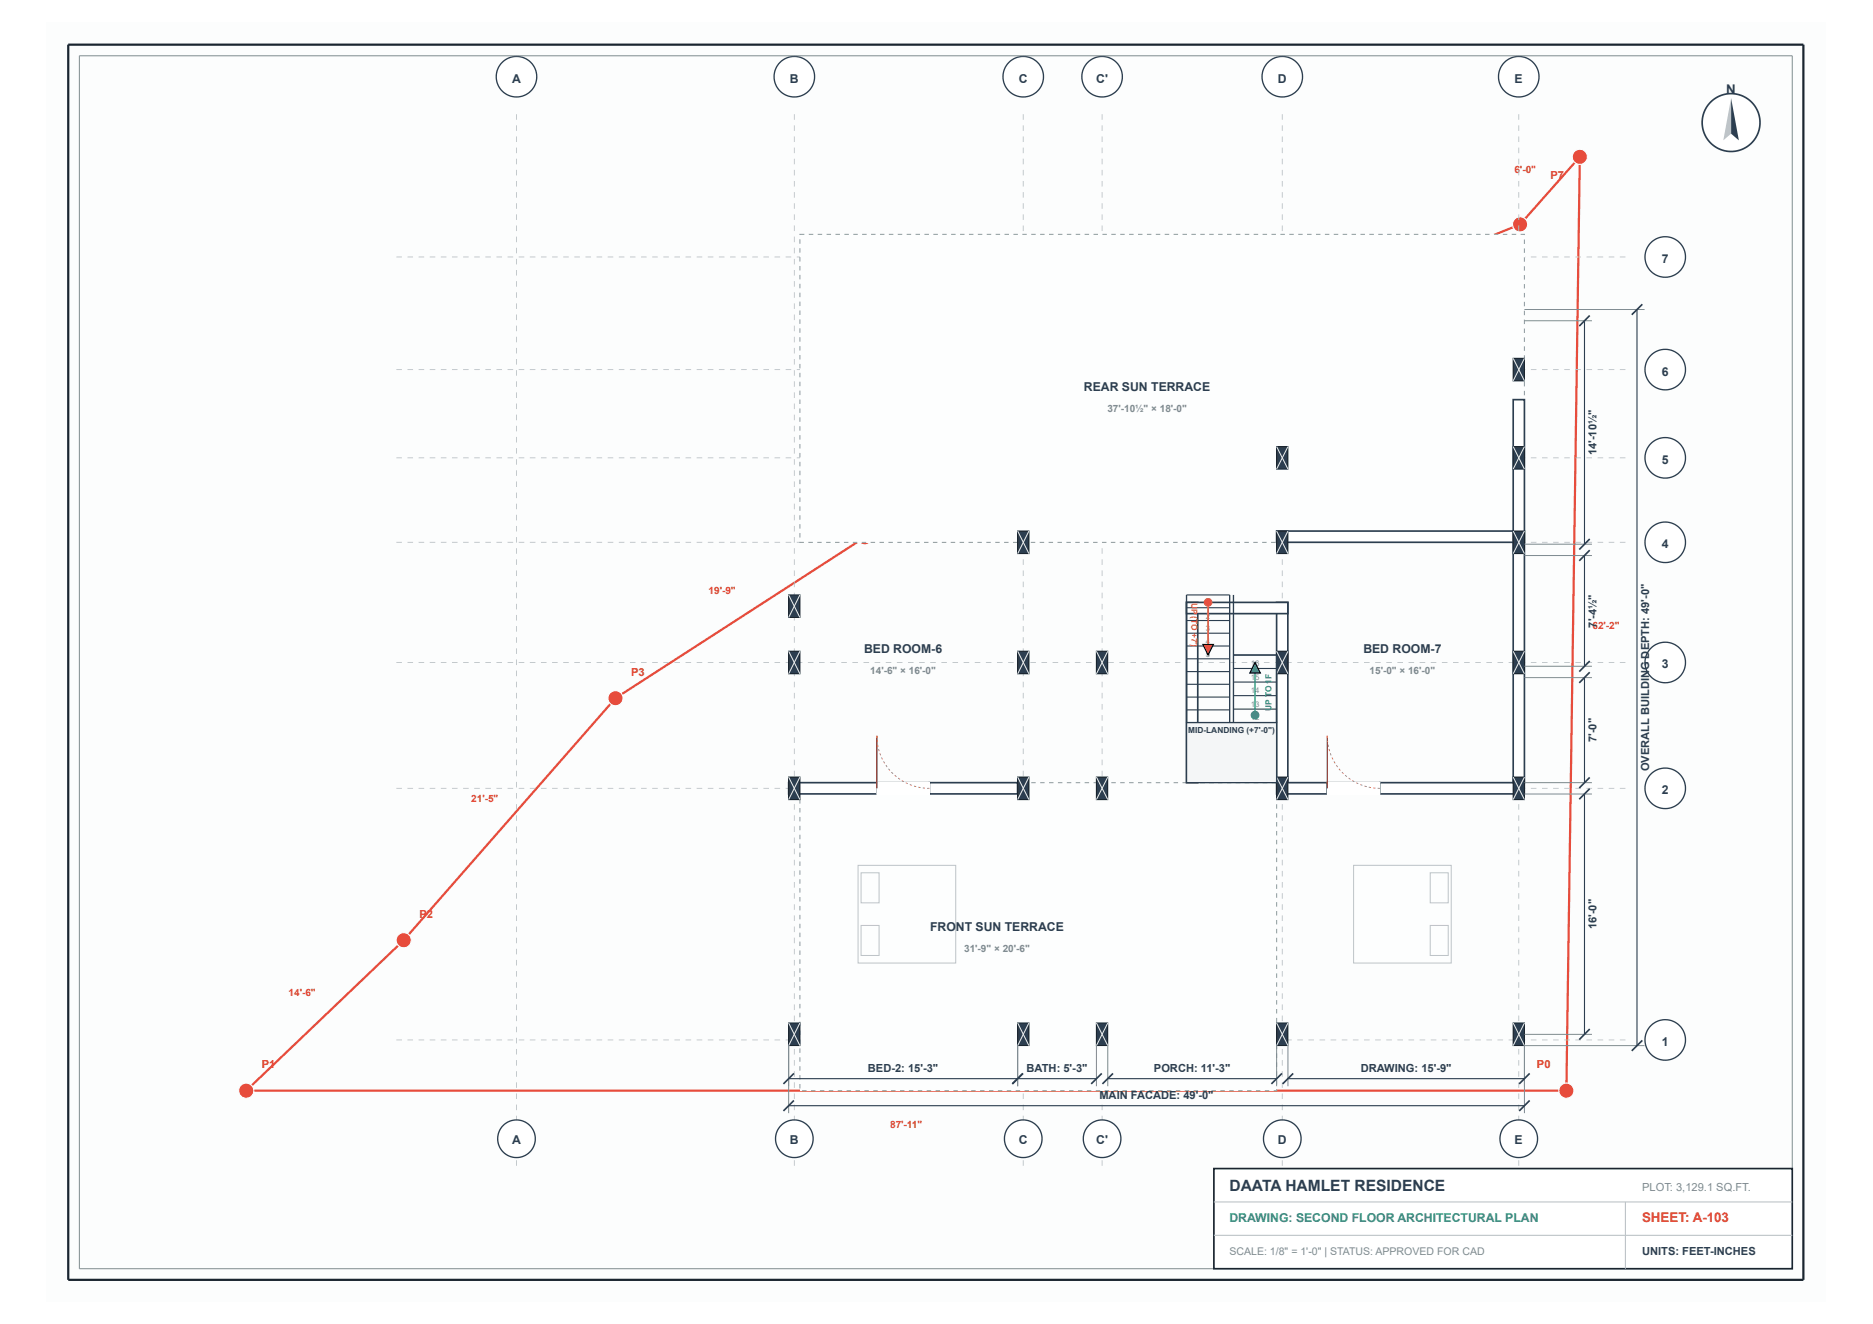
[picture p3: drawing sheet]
<svg xmlns="http://www.w3.org/2000/svg" width="420mm" height="297mm" viewBox="0 0 420 297" stroke-linecap="round" stroke-linejoin="round" font-family="sans-serif">
<defs><g id="words">
<text font-size="3.5" fill="#2c3e50" x="275.8" y="267.1">DAATA HAMLET RESIDENCE</text>
<text font-size="3" fill="#2c3e50" x="387.3" y="21">N</text>
<text font-size="3" fill="#c0392b" x="368.4" y="274.1">SHEET: A-103</text>
<g font-size="2.7" fill="#2c3e50">
<text x="114.9" y="18.6">A</text>
<text x="177.2" y="18.6">B</text>
<text x="228.6" y="18.6">C</text>
<text x="245.9" y="18.6">C'</text>
<text x="286.7" y="18.6">D</text>
<text x="339.8" y="18.6">E</text>
<text x="372.8" y="59">7</text>
<text x="243.2" y="87.6">REAR SUN TERRACE</text>
<text x="372.8" y="84.3">6</text>
<text x="372.8" y="104.1">5</text>
<text x="372.8" y="123">4</text>
<text x="193.8" y="146.6">BED ROOM-6</text>
<text x="305.9" y="146.6">BED ROOM-7</text>
<text x="372.8" y="150">3</text>
<text x="372.8" y="178.2">2</text>
<text x="208.7" y="208.9">FRO</text>
<text x="214.4" y="208.9">NT SUN TERRACE</text>
<text x="372.8" y="234.6">1</text>
<text x="114.9" y="256.6">A</text>
<text x="177.2" y="256.6">B</text>
<text x="228.6" y="256.6">C</text>
<text x="245.9" y="256.6">C'</text>
<text x="286.7" y="256.6">D</text>
<text x="339.8" y="256.6">E</text>
</g>
<text font-size="2.7" fill="#16a085" x="275.8" y="274.1">DRAWING: SECOND FLOOR ARCHITECTURAL PLAN</text>
<g font-size="2.5" fill="#c0392b">
<text x="347.8" y="40.2">P7</text>
<text x="141.6" y="151.6">P3</text>
<text x="94.1" y="205.9">P2</text>
<text x="58.7" y="239.6">P1</text>
<text x="344.8" y="239.6">P0</text>
</g>
<g font-size="2.5" fill="#2c3e50">
<text x="358.2" y="102.1" transform="rotate(-90 358.2 102.1)">14'-10½&quot;</text>
<text x="358.2" y="140.8" transform="rotate(-90 358.2 140.8)">7'-4½&quot;</text>
<text x="358.2" y="166.5" transform="rotate(-90 358.2 166.5)">7'-0&quot;</text>
<text x="369.9" y="173.1" transform="rotate(-90 369.9 173.1)">OVERALL BUILDING DEPTH: 49'-0&quot;</text>
<text x="358.2" y="208.5" transform="rotate(-90 358.2 208.5)">16'-0&quot;</text>
<text x="194.7" y="240.5">BED-2: 15'-3&quot;</text>
<text x="230.3" y="240.5">BATH: 5'-3&quot;</text>
<text x="258.9" y="240.5">PORCH: 11'-3&quot;</text>
<text x="305.3" y="240.5">DRAWING: 15'-9&quot;</text>
<text x="246.6" y="246.5">MAIN FACADE: 49'-0&quot;</text>
<text x="368.4" y="281.6">UNITS: FEET-INCHES</text>
</g>
<text font-size="2.5" fill="#7f8c8d" x="368.4" y="267.1">PLOT: 3,129.1 SQ.FT.</text>
<text font-size="2.4" fill="#7f8c8d" x="275.8" y="281.6">SCALE: 1/8&quot; = 1'-0&quot; | STATUS: APPROVED FOR CAD</text>
<g font-size="2.2" fill="#c0392b">
<text x="339.8" y="38.8">6'-0&quot;</text>
<text x="159" y="133.4">19'-9&quot;</text>
<text x="357.3" y="141">62'-2&quot;</text>
<text x="105.7" y="179.9">21'-5&quot;</text>
<text x="64.7" y="223.5">14'-6&quot;</text>
<text x="199.7" y="253.1">87'-11&quot;</text>
</g>
<g font-size="2.2" fill="#7f8c8d">
<text x="248.4" y="92.3">37'-10½&quot; × 18'-0&quot;</text>
<text x="195.2" y="151.3">14'-6&quot; × 16'-0&quot;</text>
<text x="307.3" y="151.3">15'-0&quot; × 16'-0&quot;</text>
<text x="216.3" y="213.7">31'-9&quot; × 20'-6&quot;</text>
</g>
<g font-size="1.9" fill="#e67e22">
<text x="267.3" y="135.2" transform="rotate(90 267.3 135.2)">U</text>
<text x="267.3" y="136.6" transform="rotate(90 267.3 136.6)">P</text>
<text x="267.3" y="138.3" transform="rotate(90 267.3 138.3)">(TO +7')</text>
</g>
<text font-size="1.9" fill="#27ae60" x="285.3" y="159.5" transform="rotate(-90 285.3 159.5)">UP TO 1F</text>
<text font-size="1.9" fill="#2c3e50" x="266.6" y="164.5">MID-LANDING (+7'-0&quot;)</text>
<g font-size="1.7" fill="#7f8c8d">
<text x="270.5" y="135.9">1</text>
<text x="270.5" y="138.8">2</text>
<text x="270.5" y="141.6">3</text>
<text x="270.5" y="144.5">4</text>
<text x="270.5" y="147.4">5</text>
<text x="280.6" y="149.5">16</text>
<text x="280.6" y="155.5">14</text>
<text x="280.6" y="152.5">15</text>
<text x="280.6" y="161.6">12</text>
<text x="280.6" y="158.6">13</text>
</g>
</g></defs>
<path d="M10.3 5h399.3v287.1h-399.3z" fill="#fcfdfd"/>
<path d="M138.1 156.6l55.9-36.1 89.3-46.7 57.7-23.5 13.4-15.1-3 209.5h-296.2l35.4-33.8z" fill="none" stroke="#e74c3c" stroke-width=".5"/>
<circle cx="55.2" cy="244.7" r="1.7" fill="#e74c3c"/>
<circle cx="55.2" cy="244.7" r="1.7" fill="none" stroke="#fff" stroke-width=".25"/>
<circle cx="90.6" cy="210.9" r="1.7" fill="#e74c3c"/>
<circle cx="90.6" cy="210.9" r="1.7" fill="none" stroke="#fff" stroke-width=".25"/>
<circle cx="138.1" cy="156.6" r="1.7" fill="#e74c3c"/>
<circle cx="138.1" cy="156.6" r="1.7" fill="none" stroke="#fff" stroke-width=".25"/>
<circle cx="194" cy="120.5" r="1.7" fill="#e74c3c"/>
<circle cx="194" cy="120.5" r="1.7" fill="none" stroke="#fff" stroke-width=".25"/>
<circle cx="283.3" cy="73.8" r="1.7" fill="#e74c3c"/>
<circle cx="283.3" cy="73.8" r="1.7" fill="none" stroke="#fff" stroke-width=".25"/>
<circle cx="341" cy="50.3" r="1.7" fill="#e74c3c"/>
<circle cx="341" cy="50.3" r="1.7" fill="none" stroke="#fff" stroke-width=".25"/>
<circle cx="354.4" cy="35.2" r="1.7" fill="#e74c3c"/>
<circle cx="354.4" cy="35.2" r="1.7" fill="none" stroke="#fff" stroke-width=".25"/>
<circle cx="351.4" cy="244.7" r="1.7" fill="#e74c3c"/>
<circle cx="351.4" cy="244.7" r="1.7" fill="none" stroke="#fff" stroke-width=".25"/>
<path d="M115.8 260.3h.2v1.2h-.2zM115.8 257.8h.2v1.2h-.2zM115.8 255.3h.2v1.2h-.2zM115.8 252.8h.2v1.2h-.2zM115.8 250.3h.2v1.2h-.2zM115.8 247.8h.2v1.2h-.2zM115.8 245.3h.2v1.2h-.2zM115.8 242.8h.2v1.2h-.2zM115.8 240.3h.2v1.3h-.2zM115.8 237.8h.2v1.3h-.2zM115.8 235.3h.2v1.3h-.2zM115.8 232.8h.2v1.3h-.2zM115.8 230.3h.2v1.3h-.2zM115.8 227.8h.2v1.3h-.2zM115.8 225.3h.2v1.3h-.2zM115.8 222.8h.2v1.3h-.2zM115.8 220.3h.2v1.3h-.2zM115.8 217.8h.2v1.3h-.2zM115.8 215.3h.2v1.3h-.2zM115.8 212.8h.2v1.3h-.2zM115.8 210.3h.2v1.3h-.2zM115.8 207.9h.2v1.2h-.2zM115.8 205.4h.2v1.2h-.2zM115.8 202.9h.2v1.2h-.2zM115.8 200.4h.2v1.2h-.2zM115.8 197.9h.2v1.2h-.2zM115.8 195.4h.2v1.2h-.2zM115.8 192.9h.2v1.2h-.2zM115.8 190.4h.2v1.2h-.2zM115.8 187.9h.2v1.2h-.2zM115.8 185.4h.2v1.2h-.2zM115.8 182.9h.2v1.2h-.2zM115.8 180.4h.2v1.2h-.2zM115.8 177.9h.2v1.2h-.2zM115.8 175.4h.2v1.2h-.2zM115.8 172.9h.2v1.3h-.2zM115.8 170.4h.2v1.3h-.2zM115.8 167.9h.2v1.3h-.2zM115.8 165.4h.2v1.3h-.2zM115.8 162.9h.2v1.3h-.2zM115.8 160.4h.2v1.3h-.2zM115.8 157.9h.2v1.3h-.2zM115.8 155.4h.2v1.3h-.2zM115.8 152.9h.2v1.3h-.2zM115.8 150.4h.2v1.3h-.2zM115.8 147.9h.2v1.3h-.2zM115.8 145.4h.2v1.3h-.2zM115.8 142.9h.2v1.3h-.2zM115.8 140.5h.2v1.2h-.2zM115.8 138h.2v1.2h-.2zM115.8 135.5h.2v1.2h-.2zM115.8 133h.2v1.2h-.2zM115.8 130.5h.2v1.2h-.2zM115.8 128h.2v1.2h-.2zM115.8 125.5h.2v1.2h-.2zM115.8 123h.2v1.2h-.2zM115.8 120.5h.2v1.2h-.2zM115.8 118h.2v1.2h-.2zM115.8 115.5h.2v1.2h-.2zM115.8 113h.2v1.2h-.2zM115.8 110.5h.2v1.2h-.2zM115.8 108h.2v1.2h-.2zM115.8 105.5h.2v1.3h-.2zM115.8 103h.2v1.3h-.2zM115.8 100.5h.2v1.3h-.2zM115.8 98h.2v1.3h-.2zM115.8 95.5h.2v1.3h-.2zM115.8 93h.2v1.3h-.2zM115.8 90.5h.2v1.3h-.2zM115.8 88h.2v1.3h-.2zM115.8 85.5h.2v1.3h-.2zM115.8 83h.2v1.3h-.2zM115.8 80.5h.2v1.3h-.2zM115.8 78h.2v1.3h-.2zM115.8 75.5h.2v1.3h-.2zM115.8 73.1h.2v1.2h-.2zM115.8 70.6h.2v1.2h-.2zM115.8 68.1h.2v1.2h-.2zM115.8 65.6h.2v1.2h-.2zM115.8 63.1h.2v1.2h-.2zM115.8 60.6h.2v1.2h-.2zM115.8 58.1h.2v1.2h-.2zM115.8 55.6h.2v1.2h-.2zM115.8 53.1h.2v1.2h-.2zM115.8 50.6h.2v1.2h-.2zM115.8 48.1h.2v1.2h-.2zM115.8 45.6h.2v1.2h-.2zM115.8 43.1h.2v1.2h-.2zM115.8 40.6h.2v1.2h-.2zM115.8 38.1h.2v1.3h-.2zM115.8 35.6h.2v1.3h-.2zM115.8 33.1h.2v1.3h-.2zM115.8 30.6h.2v1.3h-.2zM115.8 28.1h.2v1.3h-.2zM115.8 25.6h.2v1.3h-.2z" fill="#bdc3c7"/>
<circle cx="115.9" cy="255.5" r="4.2" fill="#fff"/>
<circle cx="115.9" cy="255.5" r="4.2" fill="none" stroke="#2c3e50" stroke-width=".3"/>
<circle cx="115.9" cy="17.2" r="4.5" fill="#fff"/>
<circle cx="115.9" cy="17.2" r="4.5" fill="none" stroke="#2c3e50" stroke-width=".3"/>
<path d="M178.1 260.3h.2v1.2h-.2zM178.1 257.8h.2v1.2h-.2zM178.1 255.3h.2v1.2h-.2zM178.1 252.8h.2v1.2h-.2zM178.1 250.3h.2v1.2h-.2zM178.1 247.8h.2v1.2h-.2zM178.1 245.3h.2v1.2h-.2zM178.1 242.8h.2v1.2h-.2zM178.1 240.3h.2v1.3h-.2zM178.1 237.8h.2v1.3h-.2zM178.1 235.3h.2v1.3h-.2zM178.1 232.8h.2v1.3h-.2zM178.1 230.3h.2v1.3h-.2zM178.1 227.8h.2v1.3h-.2zM178.1 225.3h.2v1.3h-.2zM178.1 222.8h.2v1.3h-.2zM178.1 220.3h.2v1.3h-.2zM178.1 217.8h.2v1.3h-.2zM178.1 215.3h.2v1.3h-.2zM178.1 212.8h.2v1.3h-.2zM178.1 210.3h.2v1.3h-.2zM178.1 207.9h.2v1.2h-.2zM178.1 205.4h.2v1.2h-.2zM178.1 202.9h.2v1.2h-.2zM178.1 200.4h.2v1.2h-.2zM178.1 197.9h.2v1.2h-.2zM178.1 195.4h.2v1.2h-.2zM178.1 192.9h.2v1.2h-.2zM178.1 190.4h.2v1.2h-.2zM178.1 187.9h.2v1.2h-.2zM178.1 185.4h.2v1.2h-.2zM178.1 182.9h.2v1.2h-.2zM178.1 180.4h.2v1.2h-.2zM178.1 177.9h.2v1.2h-.2zM178.1 175.4h.2v1.2h-.2zM178.1 172.9h.2v1.3h-.2zM178.1 170.4h.2v1.3h-.2zM178.1 167.9h.2v1.3h-.2zM178.1 165.4h.2v1.3h-.2zM178.1 162.9h.2v1.3h-.2zM178.1 160.4h.2v1.3h-.2zM178.1 157.9h.2v1.3h-.2zM178.1 155.4h.2v1.3h-.2zM178.1 152.9h.2v1.3h-.2zM178.1 150.4h.2v1.3h-.2zM178.1 147.9h.2v1.3h-.2zM178.1 145.4h.2v1.3h-.2zM178.1 142.9h.2v1.3h-.2zM178.1 140.5h.2v1.2h-.2zM178.1 138h.2v1.2h-.2zM178.1 135.5h.2v1.2h-.2zM178.1 133h.2v1.2h-.2zM178.1 130.5h.2v1.2h-.2zM178.1 128h.2v1.2h-.2zM178.1 125.5h.2v1.2h-.2zM178.1 123h.2v1.2h-.2zM178.1 120.5h.2v1.2h-.2zM178.1 118h.2v1.2h-.2zM178.1 115.5h.2v1.2h-.2zM178.1 113h.2v1.2h-.2zM178.1 110.5h.2v1.2h-.2zM178.1 108h.2v1.2h-.2zM178.1 105.5h.2v1.3h-.2zM178.1 103h.2v1.3h-.2zM178.1 100.5h.2v1.3h-.2zM178.1 98h.2v1.3h-.2zM178.1 95.5h.2v1.3h-.2zM178.1 93h.2v1.3h-.2zM178.1 90.5h.2v1.3h-.2zM178.1 88h.2v1.3h-.2zM178.1 85.5h.2v1.3h-.2zM178.1 83h.2v1.3h-.2zM178.1 80.5h.2v1.3h-.2zM178.1 78h.2v1.3h-.2zM178.1 75.5h.2v1.3h-.2zM178.1 73.1h.2v1.2h-.2zM178.1 70.6h.2v1.2h-.2zM178.1 68.1h.2v1.2h-.2zM178.1 65.6h.2v1.2h-.2zM178.1 63.1h.2v1.2h-.2zM178.1 60.6h.2v1.2h-.2zM178.1 58.1h.2v1.2h-.2zM178.1 55.6h.2v1.2h-.2zM178.1 53.1h.2v1.2h-.2zM178.1 50.6h.2v1.2h-.2zM178.1 48.1h.2v1.2h-.2zM178.1 45.6h.2v1.2h-.2zM178.1 43.1h.2v1.2h-.2zM178.1 40.6h.2v1.2h-.2zM178.1 38.1h.2v1.3h-.2zM178.1 35.6h.2v1.3h-.2zM178.1 33.1h.2v1.3h-.2zM178.1 30.6h.2v1.3h-.2zM178.1 28.1h.2v1.3h-.2zM178.1 25.6h.2v1.3h-.2z" fill="#bdc3c7"/>
<circle cx="178.2" cy="255.5" r="4.2" fill="#fff"/>
<circle cx="178.2" cy="255.5" r="4.2" fill="none" stroke="#2c3e50" stroke-width=".3"/>
<circle cx="178.2" cy="17.2" r="4.5" fill="#fff"/>
<circle cx="178.2" cy="17.2" r="4.5" fill="none" stroke="#2c3e50" stroke-width=".3"/>
<path d="M229.5 260.3h.2v1.2h-.2zM229.5 257.8h.2v1.2h-.2zM229.5 255.3h.2v1.2h-.2zM229.5 252.8h.2v1.2h-.2zM229.5 250.3h.2v1.2h-.2zM229.5 247.8h.2v1.2h-.2zM229.5 245.3h.2v1.2h-.2zM229.5 242.8h.2v1.2h-.2zM229.5 240.3h.2v1.3h-.2zM229.5 237.8h.2v1.3h-.2zM229.5 235.3h.2v1.3h-.2zM229.5 232.8h.2v1.3h-.2zM229.5 230.3h.2v1.3h-.2zM229.5 227.8h.2v1.3h-.2zM229.5 225.3h.2v1.3h-.2zM229.5 222.8h.2v1.3h-.2zM229.5 220.3h.2v1.3h-.2zM229.5 217.8h.2v1.3h-.2zM229.5 215.3h.2v1.3h-.2zM229.5 212.8h.2v1.3h-.2zM229.5 210.3h.2v1.3h-.2zM229.5 207.9h.2v1.2h-.2zM229.5 205.4h.2v1.2h-.2zM229.5 202.9h.2v1.2h-.2zM229.5 200.4h.2v1.2h-.2zM229.5 197.9h.2v1.2h-.2zM229.5 195.4h.2v1.2h-.2zM229.5 192.9h.2v1.2h-.2zM229.5 190.4h.2v1.2h-.2zM229.5 187.9h.2v1.2h-.2zM229.5 185.4h.2v1.2h-.2zM229.5 182.9h.2v1.2h-.2zM229.5 180.4h.2v1.2h-.2zM229.5 177.9h.2v1.2h-.2zM229.5 175.4h.2v1.2h-.2zM229.5 172.9h.2v1.3h-.2zM229.5 170.4h.2v1.3h-.2zM229.5 167.9h.2v1.3h-.2zM229.5 165.4h.2v1.3h-.2zM229.5 162.9h.2v1.3h-.2zM229.5 160.4h.2v1.3h-.2zM229.5 157.9h.2v1.3h-.2zM229.5 155.4h.2v1.3h-.2zM229.5 152.9h.2v1.3h-.2zM229.5 150.4h.2v1.3h-.2zM229.5 147.9h.2v1.3h-.2zM229.5 145.4h.2v1.3h-.2zM229.5 142.9h.2v1.3h-.2zM229.5 140.5h.2v1.2h-.2zM229.5 138h.2v1.2h-.2zM229.5 135.5h.2v1.2h-.2zM229.5 133h.2v1.2h-.2zM229.5 130.5h.2v1.2h-.2zM229.5 128h.2v1.2h-.2zM229.5 125.5h.2v1.2h-.2zM229.5 123h.2v1.2h-.2zM229.5 120.5h.2v1.2h-.2zM229.5 118h.2v1.2h-.2zM229.5 115.5h.2v1.2h-.2zM229.5 113h.2v1.2h-.2zM229.5 110.5h.2v1.2h-.2zM229.5 108h.2v1.2h-.2zM229.5 105.5h.2v1.3h-.2zM229.5 103h.2v1.3h-.2zM229.5 100.5h.2v1.3h-.2zM229.5 98h.2v1.3h-.2zM229.5 95.5h.2v1.3h-.2zM229.5 93h.2v1.3h-.2zM229.5 90.5h.2v1.3h-.2zM229.5 88h.2v1.3h-.2zM229.5 85.5h.2v1.3h-.2zM229.5 83h.2v1.3h-.2zM229.5 80.5h.2v1.3h-.2zM229.5 78h.2v1.3h-.2zM229.5 75.5h.2v1.3h-.2zM229.5 73.1h.2v1.2h-.2zM229.5 70.6h.2v1.2h-.2zM229.5 68.1h.2v1.2h-.2zM229.5 65.6h.2v1.2h-.2zM229.5 63.1h.2v1.2h-.2zM229.5 60.6h.2v1.2h-.2zM229.5 58.1h.2v1.2h-.2zM229.5 55.6h.2v1.2h-.2zM229.5 53.1h.2v1.2h-.2zM229.5 50.6h.2v1.2h-.2zM229.5 48.1h.2v1.2h-.2zM229.5 45.6h.2v1.2h-.2zM229.5 43.1h.2v1.2h-.2zM229.5 40.6h.2v1.2h-.2zM229.5 38.1h.2v1.3h-.2zM229.5 35.6h.2v1.3h-.2zM229.5 33.1h.2v1.3h-.2zM229.5 30.6h.2v1.3h-.2zM229.5 28.1h.2v1.3h-.2zM229.5 25.6h.2v1.3h-.2z" fill="#bdc3c7"/>
<circle cx="229.6" cy="255.5" r="4.2" fill="#fff"/>
<circle cx="229.6" cy="255.5" r="4.2" fill="none" stroke="#2c3e50" stroke-width=".3"/>
<circle cx="229.6" cy="17.2" r="4.5" fill="#fff"/>
<circle cx="229.6" cy="17.2" r="4.5" fill="none" stroke="#2c3e50" stroke-width=".3"/>
<path d="M247.2 260.3h.2v1.2h-.2zM247.2 257.8h.2v1.2h-.2zM247.2 255.3h.2v1.2h-.2zM247.2 252.8h.2v1.2h-.2zM247.2 250.3h.2v1.2h-.2zM247.2 247.8h.2v1.2h-.2zM247.2 245.3h.2v1.2h-.2zM247.2 242.8h.2v1.2h-.2zM247.2 240.3h.2v1.3h-.2zM247.2 237.8h.2v1.3h-.2zM247.2 235.3h.2v1.3h-.2zM247.2 232.8h.2v1.3h-.2zM247.2 230.3h.2v1.3h-.2zM247.2 227.8h.2v1.3h-.2zM247.2 225.3h.2v1.3h-.2zM247.2 222.8h.2v1.3h-.2zM247.2 220.3h.2v1.3h-.2zM247.2 217.8h.2v1.3h-.2zM247.2 215.3h.2v1.3h-.2zM247.2 212.8h.2v1.3h-.2zM247.2 210.3h.2v1.3h-.2zM247.2 207.9h.2v1.2h-.2zM247.2 205.4h.2v1.2h-.2zM247.2 202.9h.2v1.2h-.2zM247.2 200.4h.2v1.2h-.2zM247.2 197.9h.2v1.2h-.2zM247.2 195.4h.2v1.2h-.2zM247.2 192.9h.2v1.2h-.2zM247.2 190.4h.2v1.2h-.2zM247.2 187.9h.2v1.2h-.2zM247.2 185.4h.2v1.2h-.2zM247.2 182.9h.2v1.2h-.2zM247.2 180.4h.2v1.2h-.2zM247.2 177.9h.2v1.2h-.2zM247.2 175.4h.2v1.2h-.2zM247.2 172.9h.2v1.3h-.2zM247.2 170.4h.2v1.3h-.2zM247.2 167.9h.2v1.3h-.2zM247.2 165.4h.2v1.3h-.2zM247.2 162.9h.2v1.3h-.2zM247.2 160.4h.2v1.3h-.2zM247.2 157.9h.2v1.3h-.2zM247.2 155.4h.2v1.3h-.2zM247.2 152.9h.2v1.3h-.2zM247.2 150.4h.2v1.3h-.2zM247.2 147.9h.2v1.3h-.2zM247.2 145.4h.2v1.3h-.2zM247.2 142.9h.2v1.3h-.2zM247.2 140.5h.2v1.2h-.2zM247.2 138h.2v1.2h-.2zM247.2 135.5h.2v1.2h-.2zM247.2 133h.2v1.2h-.2zM247.2 130.5h.2v1.2h-.2zM247.2 128h.2v1.2h-.2zM247.2 125.5h.2v1.2h-.2zM247.2 123h.2v1.2h-.2zM247.2 120.5h.2v1.2h-.2zM247.2 118h.2v1.2h-.2zM247.2 115.5h.2v1.2h-.2zM247.2 113h.2v1.2h-.2zM247.2 110.5h.2v1.2h-.2zM247.2 108h.2v1.2h-.2zM247.2 105.5h.2v1.3h-.2zM247.2 103h.2v1.3h-.2zM247.2 100.5h.2v1.3h-.2zM247.2 98h.2v1.3h-.2zM247.2 95.5h.2v1.3h-.2zM247.2 93h.2v1.3h-.2zM247.2 90.5h.2v1.3h-.2zM247.2 88h.2v1.3h-.2zM247.2 85.5h.2v1.3h-.2zM247.2 83h.2v1.3h-.2zM247.2 80.5h.2v1.3h-.2zM247.2 78h.2v1.3h-.2zM247.2 75.5h.2v1.3h-.2zM247.2 73.1h.2v1.2h-.2zM247.2 70.6h.2v1.2h-.2zM247.2 68.1h.2v1.2h-.2zM247.2 65.6h.2v1.2h-.2zM247.2 63.1h.2v1.2h-.2zM247.2 60.6h.2v1.2h-.2zM247.2 58.1h.2v1.2h-.2zM247.2 55.6h.2v1.2h-.2zM247.2 53.1h.2v1.2h-.2zM247.2 50.6h.2v1.2h-.2zM247.2 48.1h.2v1.2h-.2zM247.2 45.6h.2v1.2h-.2zM247.2 43.1h.2v1.2h-.2zM247.2 40.6h.2v1.2h-.2zM247.2 38.1h.2v1.3h-.2zM247.2 35.6h.2v1.3h-.2zM247.2 33.1h.2v1.3h-.2zM247.2 30.6h.2v1.3h-.2zM247.2 28.1h.2v1.3h-.2zM247.2 25.6h.2v1.3h-.2z" fill="#bdc3c7"/>
<circle cx="247.3" cy="255.5" r="4.2" fill="#fff"/>
<circle cx="247.3" cy="255.5" r="4.2" fill="none" stroke="#2c3e50" stroke-width=".3"/>
<circle cx="247.3" cy="17.2" r="4.5" fill="#fff"/>
<circle cx="247.3" cy="17.2" r="4.5" fill="none" stroke="#2c3e50" stroke-width=".3"/>
<path d="M287.6 260.3h.2v1.2h-.2zM287.6 257.8h.2v1.2h-.2zM287.6 255.3h.2v1.2h-.2zM287.6 252.8h.2v1.2h-.2zM287.6 250.3h.2v1.2h-.2zM287.6 247.8h.2v1.2h-.2zM287.6 245.3h.2v1.2h-.2zM287.6 242.8h.2v1.2h-.2zM287.6 240.3h.2v1.3h-.2zM287.6 237.8h.2v1.3h-.2zM287.6 235.3h.2v1.3h-.2zM287.6 232.8h.2v1.3h-.2zM287.6 230.3h.2v1.3h-.2zM287.6 227.8h.2v1.3h-.2zM287.6 225.3h.2v1.3h-.2zM287.6 222.8h.2v1.3h-.2zM287.6 220.3h.2v1.3h-.2zM287.6 217.8h.2v1.3h-.2zM287.6 215.3h.2v1.3h-.2zM287.6 212.8h.2v1.3h-.2zM287.6 210.3h.2v1.3h-.2zM287.6 207.9h.2v1.2h-.2zM287.6 205.4h.2v1.2h-.2zM287.6 202.9h.2v1.2h-.2zM287.6 200.4h.2v1.2h-.2zM287.6 197.9h.2v1.2h-.2zM287.6 195.4h.2v1.2h-.2zM287.6 192.9h.2v1.2h-.2zM287.6 190.4h.2v1.2h-.2zM287.6 187.9h.2v1.2h-.2zM287.6 185.4h.2v1.2h-.2zM287.6 182.9h.2v1.2h-.2zM287.6 180.4h.2v1.2h-.2zM287.6 177.9h.2v1.2h-.2zM287.6 175.4h.2v1.2h-.2zM287.6 172.9h.2v1.3h-.2zM287.6 170.4h.2v1.3h-.2zM287.6 167.9h.2v1.3h-.2zM287.6 165.4h.2v1.3h-.2zM287.6 162.9h.2v1.3h-.2zM287.6 160.4h.2v1.3h-.2zM287.6 157.9h.2v1.3h-.2zM287.6 155.4h.2v1.3h-.2zM287.6 152.9h.2v1.3h-.2zM287.6 150.4h.2v1.3h-.2zM287.6 147.9h.2v1.3h-.2zM287.6 145.4h.2v1.3h-.2zM287.6 142.9h.2v1.3h-.2zM287.6 140.5h.2v1.2h-.2zM287.6 138h.2v1.2h-.2zM287.6 135.5h.2v1.2h-.2zM287.6 133h.2v1.2h-.2zM287.6 130.5h.2v1.2h-.2zM287.6 128h.2v1.2h-.2zM287.6 125.5h.2v1.2h-.2zM287.6 123h.2v1.2h-.2zM287.6 120.5h.2v1.2h-.2zM287.6 118h.2v1.2h-.2zM287.6 115.5h.2v1.2h-.2zM287.6 113h.2v1.2h-.2zM287.6 110.5h.2v1.2h-.2zM287.6 108h.2v1.2h-.2zM287.6 105.5h.2v1.3h-.2zM287.6 103h.2v1.3h-.2zM287.6 100.5h.2v1.3h-.2zM287.6 98h.2v1.3h-.2zM287.6 95.5h.2v1.3h-.2zM287.6 93h.2v1.3h-.2zM287.6 90.5h.2v1.3h-.2zM287.6 88h.2v1.3h-.2zM287.6 85.5h.2v1.3h-.2zM287.6 83h.2v1.3h-.2zM287.6 80.5h.2v1.3h-.2zM287.6 78h.2v1.3h-.2zM287.6 75.5h.2v1.3h-.2zM287.6 73.1h.2v1.2h-.2zM287.6 70.6h.2v1.2h-.2zM287.6 68.1h.2v1.2h-.2zM287.6 65.6h.2v1.2h-.2zM287.6 63.1h.2v1.2h-.2zM287.6 60.6h.2v1.2h-.2zM287.6 58.1h.2v1.2h-.2zM287.6 55.6h.2v1.2h-.2zM287.6 53.1h.2v1.2h-.2zM287.6 50.6h.2v1.2h-.2zM287.6 48.1h.2v1.2h-.2zM287.6 45.6h.2v1.2h-.2zM287.6 43.1h.2v1.2h-.2zM287.6 40.6h.2v1.2h-.2zM287.6 38.1h.2v1.3h-.2zM287.6 35.6h.2v1.3h-.2zM287.6 33.1h.2v1.3h-.2zM287.6 30.6h.2v1.3h-.2zM287.6 28.1h.2v1.3h-.2zM287.6 25.6h.2v1.3h-.2z" fill="#bdc3c7"/>
<circle cx="287.7" cy="255.5" r="4.2" fill="#fff"/>
<circle cx="287.7" cy="255.5" r="4.2" fill="none" stroke="#2c3e50" stroke-width=".3"/>
<circle cx="287.7" cy="17.2" r="4.5" fill="#fff"/>
<circle cx="287.7" cy="17.2" r="4.5" fill="none" stroke="#2c3e50" stroke-width=".3"/>
<path d="M340.6 260.3h.2v1.2h-.2zM340.6 257.8h.2v1.2h-.2zM340.6 255.3h.2v1.2h-.2zM340.6 252.8h.2v1.2h-.2zM340.6 250.3h.2v1.2h-.2zM340.6 247.8h.2v1.2h-.2zM340.6 245.3h.2v1.2h-.2zM340.6 242.8h.2v1.2h-.2zM340.6 240.3h.2v1.3h-.2zM340.6 237.8h.2v1.3h-.2zM340.6 235.3h.2v1.3h-.2zM340.6 232.8h.2v1.3h-.2zM340.6 230.3h.2v1.3h-.2zM340.6 227.8h.2v1.3h-.2zM340.6 225.3h.2v1.3h-.2zM340.6 222.8h.2v1.3h-.2zM340.6 220.3h.2v1.3h-.2zM340.6 217.8h.2v1.3h-.2zM340.6 215.3h.2v1.3h-.2zM340.6 212.8h.2v1.3h-.2zM340.6 210.3h.2v1.3h-.2zM340.6 207.9h.2v1.2h-.2zM340.6 205.4h.2v1.2h-.2zM340.6 202.9h.2v1.2h-.2zM340.6 200.4h.2v1.2h-.2zM340.6 197.9h.2v1.2h-.2zM340.6 195.4h.2v1.2h-.2zM340.6 192.9h.2v1.2h-.2zM340.6 190.4h.2v1.2h-.2zM340.6 187.9h.2v1.2h-.2zM340.6 185.4h.2v1.2h-.2zM340.6 182.9h.2v1.2h-.2zM340.6 180.4h.2v1.2h-.2zM340.6 177.9h.2v1.2h-.2zM340.6 175.4h.2v1.2h-.2zM340.6 172.9h.2v1.3h-.2zM340.6 170.4h.2v1.3h-.2zM340.6 167.9h.2v1.3h-.2zM340.6 165.4h.2v1.3h-.2zM340.6 162.9h.2v1.3h-.2zM340.6 160.4h.2v1.3h-.2zM340.6 157.9h.2v1.3h-.2zM340.6 155.4h.2v1.3h-.2zM340.6 152.9h.2v1.3h-.2zM340.6 150.4h.2v1.3h-.2zM340.6 147.9h.2v1.3h-.2zM340.6 145.4h.2v1.3h-.2zM340.6 142.9h.2v1.3h-.2zM340.6 140.5h.2v1.2h-.2zM340.6 138h.2v1.2h-.2zM340.6 135.5h.2v1.2h-.2zM340.6 133h.2v1.2h-.2zM340.6 130.5h.2v1.2h-.2zM340.6 128h.2v1.2h-.2zM340.6 125.5h.2v1.2h-.2zM340.6 123h.2v1.2h-.2zM340.6 120.5h.2v1.2h-.2zM340.6 118h.2v1.2h-.2zM340.6 115.5h.2v1.2h-.2zM340.6 113h.2v1.2h-.2zM340.6 110.5h.2v1.2h-.2zM340.6 108h.2v1.2h-.2zM340.6 105.5h.2v1.3h-.2zM340.6 103h.2v1.3h-.2zM340.6 100.5h.2v1.3h-.2zM340.6 98h.2v1.3h-.2zM340.6 95.5h.2v1.3h-.2zM340.6 93h.2v1.3h-.2zM340.6 90.5h.2v1.3h-.2zM340.6 88h.2v1.3h-.2zM340.6 85.5h.2v1.3h-.2zM340.6 83h.2v1.3h-.2zM340.6 80.5h.2v1.3h-.2zM340.6 78h.2v1.3h-.2zM340.6 75.5h.2v1.3h-.2zM340.6 73.1h.2v1.2h-.2zM340.6 70.6h.2v1.2h-.2zM340.6 68.1h.2v1.2h-.2zM340.6 65.6h.2v1.2h-.2zM340.6 63.1h.2v1.2h-.2zM340.6 60.6h.2v1.2h-.2zM340.6 58.1h.2v1.2h-.2zM340.6 55.6h.2v1.2h-.2zM340.6 53.1h.2v1.2h-.2zM340.6 50.6h.2v1.2h-.2zM340.6 48.1h.2v1.2h-.2zM340.6 45.6h.2v1.2h-.2zM340.6 43.1h.2v1.2h-.2zM340.6 40.6h.2v1.2h-.2zM340.6 38.1h.2v1.3h-.2zM340.6 35.6h.2v1.3h-.2zM340.6 33.1h.2v1.3h-.2zM340.6 30.6h.2v1.3h-.2zM340.6 28.1h.2v1.3h-.2zM340.6 25.6h.2v1.3h-.2z" fill="#bdc3c7"/>
<circle cx="340.7" cy="255.5" r="4.2" fill="#fff"/>
<circle cx="340.7" cy="255.5" r="4.2" fill="none" stroke="#2c3e50" stroke-width=".3"/>
<circle cx="340.7" cy="17.2" r="4.5" fill="#fff"/>
<circle cx="340.7" cy="17.2" r="4.5" fill="none" stroke="#2c3e50" stroke-width=".3"/>
<path d="M88.9 233.2h1.3v.2h-1.3zM91.4 233.2h1.3v.2h-1.3zM93.9 233.2h1.3v.2h-1.3zM96.4 233.2h1.3v.2h-1.3zM98.9 233.2h1.3v.2h-1.3zM101.4 233.2h1.2v.2h-1.2zM103.9 233.2h1.2v.2h-1.2zM106.4 233.2h1.2v.2h-1.2zM108.9 233.2h1.2v.2h-1.2zM111.4 233.2h1.2v.2h-1.2zM113.9 233.2h1.2v.2h-1.2zM116.4 233.2h1.2v.2h-1.2zM118.9 233.2h1.2v.2h-1.2zM121.4 233.2h1.2v.2h-1.2zM123.9 233.2h1.2v.2h-1.2zM126.4 233.2h1.2v.2h-1.2zM128.8 233.2h1.3v.2h-1.3zM131.3 233.2h1.3v.2h-1.3zM133.8 233.2h1.3v.2h-1.3zM136.3 233.2h1.3v.2h-1.3zM138.8 233.2h1.3v.2h-1.3zM141.3 233.2h1.3v.2h-1.3zM143.8 233.2h1.3v.2h-1.3zM146.3 233.2h1.3v.2h-1.3zM148.8 233.2h1.3v.2h-1.3zM151.3 233.2h1.3v.2h-1.3zM153.8 233.2h1.2v.2h-1.2zM156.3 233.2h1.2v.2h-1.2zM158.8 233.2h1.2v.2h-1.2zM161.3 233.2h1.2v.2h-1.2zM163.8 233.2h1.2v.2h-1.2zM166.3 233.2h1.2v.2h-1.2zM168.8 233.2h1.2v.2h-1.2zM171.3 233.2h1.2v.2h-1.2zM173.8 233.2h1.2v.2h-1.2zM176.3 233.2h1.2v.2h-1.2zM178.8 233.2h1.2v.2h-1.2zM181.3 233.2h1.2v.2h-1.2zM183.7 233.2h1.3v.2h-1.3zM186.2 233.2h1.3v.2h-1.3zM188.7 233.2h1.3v.2h-1.3zM191.2 233.2h1.3v.2h-1.3zM193.7 233.2h1.3v.2h-1.3zM196.2 233.2h1.3v.2h-1.3zM198.7 233.2h1.3v.2h-1.3zM201.2 233.2h1.3v.2h-1.3zM203.7 233.2h1.3v.2h-1.3zM206.2 233.2h1.3v.2h-1.3zM208.7 233.2h1.2v.2h-1.2zM211.2 233.2h1.2v.2h-1.2zM213.7 233.2h1.2v.2h-1.2zM216.2 233.2h1.2v.2h-1.2zM218.7 233.2h1.2v.2h-1.2zM221.2 233.2h1.2v.2h-1.2zM223.7 233.2h1.2v.2h-1.2zM226.2 233.2h1.2v.2h-1.2zM228.7 233.2h1.2v.2h-1.2zM231.2 233.2h1.2v.2h-1.2zM233.7 233.2h1.2v.2h-1.2zM236.1 233.2h1.3v.2h-1.3zM238.6 233.2h1.3v.2h-1.3zM241.1 233.2h1.3v.2h-1.3zM243.6 233.2h1.3v.2h-1.3zM246.1 233.2h1.3v.2h-1.3zM248.6 233.2h1.3v.2h-1.3zM251.1 233.2h1.3v.2h-1.3zM253.6 233.2h1.3v.2h-1.3zM256.1 233.2h1.3v.2h-1.3zM258.6 233.2h1.3v.2h-1.3zM261.1 233.2h1.2v.2h-1.2zM263.6 233.2h1.2v.2h-1.2zM266.1 233.2h1.2v.2h-1.2zM268.6 233.2h1.2v.2h-1.2zM271.1 233.2h1.2v.2h-1.2zM273.6 233.2h1.2v.2h-1.2zM276.1 233.2h1.2v.2h-1.2zM278.6 233.2h1.2v.2h-1.2zM281.1 233.2h1.2v.2h-1.2zM283.6 233.2h1.2v.2h-1.2zM286.1 233.2h1.2v.2h-1.2zM288.5 233.2h1.3v.2h-1.3zM291 233.2h1.3v.2h-1.3zM293.5 233.2h1.3v.2h-1.3zM296 233.2h1.3v.2h-1.3zM298.5 233.2h1.3v.2h-1.3zM301 233.2h1.3v.2h-1.3zM303.5 233.2h1.3v.2h-1.3zM306 233.2h1.3v.2h-1.3zM308.5 233.2h1.3v.2h-1.3zM311 233.2h1.3v.2h-1.3zM313.5 233.2h1.3v.2h-1.3zM316 233.2h1.2v.2h-1.2zM318.5 233.2h1.2v.2h-1.2zM321 233.2h1.2v.2h-1.2zM323.5 233.2h1.2v.2h-1.2zM326 233.2h1.2v.2h-1.2zM328.5 233.2h1.2v.2h-1.2zM331 233.2h1.2v.2h-1.2zM333.5 233.2h1.2v.2h-1.2zM336 233.2h1.2v.2h-1.2zM338.5 233.2h1.2v.2h-1.2zM341 233.2h1.2v.2h-1.2zM343.4 233.2h1.3v.2h-1.3zM345.9 233.2h1.3v.2h-1.3zM348.4 233.2h1.3v.2h-1.3zM350.9 233.2h1.3v.2h-1.3zM353.4 233.2h1.3v.2h-1.3zM355.9 233.2h1.3v.2h-1.3zM358.4 233.2h1.3v.2h-1.3zM360.9 233.2h1.3v.2h-1.3zM363.4 233.2h1.3v.2h-1.3z" fill="#bdc3c7"/>
<circle cx="373.6" cy="233.3" r="4.5" fill="#fff"/>
<circle cx="373.6" cy="233.3" r="4.5" fill="none" stroke="#2c3e50" stroke-width=".3"/>
<path d="M88.9 176.7h1.3v.2h-1.3zM91.4 176.7h1.3v.2h-1.3zM93.9 176.7h1.3v.2h-1.3zM96.4 176.7h1.3v.2h-1.3zM98.9 176.7h1.3v.2h-1.3zM101.4 176.7h1.2v.2h-1.2zM103.9 176.7h1.2v.2h-1.2zM106.4 176.7h1.2v.2h-1.2zM108.9 176.7h1.2v.2h-1.2zM111.4 176.7h1.2v.2h-1.2zM113.9 176.7h1.2v.2h-1.2zM116.4 176.7h1.2v.2h-1.2zM118.9 176.7h1.2v.2h-1.2zM121.4 176.7h1.2v.2h-1.2zM123.9 176.7h1.2v.2h-1.2zM126.4 176.7h1.2v.2h-1.2zM128.8 176.7h1.3v.2h-1.3zM131.3 176.7h1.3v.2h-1.3zM133.8 176.7h1.3v.2h-1.3zM136.3 176.7h1.3v.2h-1.3zM138.8 176.7h1.3v.2h-1.3zM141.3 176.7h1.3v.2h-1.3zM143.8 176.7h1.3v.2h-1.3zM146.3 176.7h1.3v.2h-1.3zM148.8 176.7h1.3v.2h-1.3zM151.3 176.7h1.3v.2h-1.3zM153.8 176.7h1.2v.2h-1.2zM156.3 176.7h1.2v.2h-1.2zM158.8 176.7h1.2v.2h-1.2zM161.3 176.7h1.2v.2h-1.2zM163.8 176.7h1.2v.2h-1.2zM166.3 176.7h1.2v.2h-1.2zM168.8 176.7h1.2v.2h-1.2zM171.3 176.7h1.2v.2h-1.2zM173.8 176.7h1.2v.2h-1.2zM176.3 176.7h1.2v.2h-1.2zM178.8 176.7h1.2v.2h-1.2zM181.3 176.7h1.2v.2h-1.2zM183.7 176.7h1.3v.2h-1.3zM186.2 176.7h1.3v.2h-1.3zM188.7 176.7h1.3v.2h-1.3zM191.2 176.7h1.3v.2h-1.3zM193.7 176.7h1.3v.2h-1.3zM196.2 176.7h1.3v.2h-1.3zM198.7 176.7h1.3v.2h-1.3zM201.2 176.7h1.3v.2h-1.3zM203.7 176.7h1.3v.2h-1.3zM206.2 176.7h1.3v.2h-1.3zM208.7 176.7h1.2v.2h-1.2zM211.2 176.7h1.2v.2h-1.2zM213.7 176.7h1.2v.2h-1.2zM216.2 176.7h1.2v.2h-1.2zM218.7 176.7h1.2v.2h-1.2zM221.2 176.7h1.2v.2h-1.2zM223.7 176.7h1.2v.2h-1.2zM226.2 176.7h1.2v.2h-1.2zM228.7 176.7h1.2v.2h-1.2zM231.2 176.7h1.2v.2h-1.2zM233.7 176.7h1.2v.2h-1.2zM236.1 176.7h1.3v.2h-1.3zM238.6 176.7h1.3v.2h-1.3zM241.1 176.7h1.3v.2h-1.3zM243.6 176.7h1.3v.2h-1.3zM246.1 176.7h1.3v.2h-1.3zM248.6 176.7h1.3v.2h-1.3zM251.1 176.7h1.3v.2h-1.3zM253.6 176.7h1.3v.2h-1.3zM256.1 176.7h1.3v.2h-1.3zM258.6 176.7h1.3v.2h-1.3zM261.1 176.7h1.2v.2h-1.2zM263.6 176.7h1.2v.2h-1.2zM266.1 176.7h1.2v.2h-1.2zM268.6 176.7h1.2v.2h-1.2zM271.1 176.7h1.2v.2h-1.2zM273.6 176.7h1.2v.2h-1.2zM276.1 176.7h1.2v.2h-1.2zM278.6 176.7h1.2v.2h-1.2zM281.1 176.7h1.2v.2h-1.2zM283.6 176.7h1.2v.2h-1.2zM286.1 176.7h1.2v.2h-1.2zM288.5 176.7h1.3v.2h-1.3zM291 176.7h1.3v.2h-1.3zM293.5 176.7h1.3v.2h-1.3zM296 176.7h1.3v.2h-1.3zM298.5 176.7h1.3v.2h-1.3zM301 176.7h1.3v.2h-1.3zM303.5 176.7h1.3v.2h-1.3zM306 176.7h1.3v.2h-1.3zM308.5 176.7h1.3v.2h-1.3zM311 176.7h1.3v.2h-1.3zM313.5 176.7h1.3v.2h-1.3zM316 176.7h1.2v.2h-1.2zM318.5 176.7h1.2v.2h-1.2zM321 176.7h1.2v.2h-1.2zM323.5 176.7h1.2v.2h-1.2zM326 176.7h1.2v.2h-1.2zM328.5 176.7h1.2v.2h-1.2zM331 176.7h1.2v.2h-1.2zM333.5 176.7h1.2v.2h-1.2zM336 176.7h1.2v.2h-1.2zM338.5 176.7h1.2v.2h-1.2zM341 176.7h1.2v.2h-1.2zM343.4 176.7h1.3v.2h-1.3zM345.9 176.7h1.3v.2h-1.3zM348.4 176.7h1.3v.2h-1.3zM350.9 176.7h1.3v.2h-1.3zM353.4 176.7h1.3v.2h-1.3zM355.9 176.7h1.3v.2h-1.3zM358.4 176.7h1.3v.2h-1.3zM360.9 176.7h1.3v.2h-1.3zM363.4 176.7h1.3v.2h-1.3z" fill="#bdc3c7"/>
<circle cx="373.6" cy="176.8" r="4.5" fill="#fff"/>
<circle cx="373.6" cy="176.8" r="4.5" fill="none" stroke="#2c3e50" stroke-width=".3"/>
<path d="M88.9 148.5h1.3v.2h-1.3zM91.4 148.5h1.3v.2h-1.3zM93.9 148.5h1.3v.2h-1.3zM96.4 148.5h1.3v.2h-1.3zM98.9 148.5h1.3v.2h-1.3zM101.4 148.5h1.2v.2h-1.2zM103.9 148.5h1.2v.2h-1.2zM106.4 148.5h1.2v.2h-1.2zM108.9 148.5h1.2v.2h-1.2zM111.4 148.5h1.2v.2h-1.2zM113.9 148.5h1.2v.2h-1.2zM116.4 148.5h1.2v.2h-1.2zM118.9 148.5h1.2v.2h-1.2zM121.4 148.5h1.2v.2h-1.2zM123.9 148.5h1.2v.2h-1.2zM126.4 148.5h1.2v.2h-1.2zM128.8 148.5h1.3v.2h-1.3zM131.3 148.5h1.3v.2h-1.3zM133.8 148.5h1.3v.2h-1.3zM136.3 148.5h1.3v.2h-1.3zM138.8 148.5h1.3v.2h-1.3zM141.3 148.5h1.3v.2h-1.3zM143.8 148.5h1.3v.2h-1.3zM146.3 148.5h1.3v.2h-1.3zM148.8 148.5h1.3v.2h-1.3zM151.3 148.5h1.3v.2h-1.3zM153.8 148.5h1.2v.2h-1.2zM156.3 148.5h1.2v.2h-1.2zM158.8 148.5h1.2v.2h-1.2zM161.3 148.5h1.2v.2h-1.2zM163.8 148.5h1.2v.2h-1.2zM166.3 148.5h1.2v.2h-1.2zM168.8 148.5h1.2v.2h-1.2zM171.3 148.5h1.2v.2h-1.2zM173.8 148.5h1.2v.2h-1.2zM176.3 148.5h1.2v.2h-1.2zM178.8 148.5h1.2v.2h-1.2zM181.3 148.5h1.2v.2h-1.2zM183.7 148.5h1.3v.2h-1.3zM186.2 148.5h1.3v.2h-1.3zM188.7 148.5h1.3v.2h-1.3zM191.2 148.5h1.3v.2h-1.3zM193.7 148.5h1.3v.2h-1.3zM196.2 148.5h1.3v.2h-1.3zM198.7 148.5h1.3v.2h-1.3zM201.2 148.5h1.3v.2h-1.3zM203.7 148.5h1.3v.2h-1.3zM206.2 148.5h1.3v.2h-1.3zM208.7 148.5h1.2v.2h-1.2zM211.2 148.5h1.2v.2h-1.2zM213.7 148.5h1.2v.2h-1.2zM216.2 148.5h1.2v.2h-1.2zM218.7 148.5h1.2v.2h-1.2zM221.2 148.5h1.2v.2h-1.2zM223.7 148.5h1.2v.2h-1.2zM226.2 148.5h1.2v.2h-1.2zM228.7 148.5h1.2v.2h-1.2zM231.2 148.5h1.2v.2h-1.2zM233.7 148.5h1.2v.2h-1.2zM236.1 148.5h1.3v.2h-1.3zM238.6 148.5h1.3v.2h-1.3zM241.1 148.5h1.3v.2h-1.3zM243.6 148.5h1.3v.2h-1.3zM246.1 148.5h1.3v.2h-1.3zM248.6 148.5h1.3v.2h-1.3zM251.1 148.5h1.3v.2h-1.3zM253.6 148.5h1.3v.2h-1.3zM256.1 148.5h1.3v.2h-1.3zM258.6 148.5h1.3v.2h-1.3zM261.1 148.5h1.2v.2h-1.2zM263.6 148.5h1.2v.2h-1.2zM266.1 148.5h1.2v.2h-1.2zM268.6 148.5h1.2v.2h-1.2zM271.1 148.5h1.2v.2h-1.2zM273.6 148.5h1.2v.2h-1.2zM276.1 148.5h1.2v.2h-1.2zM278.6 148.5h1.2v.2h-1.2zM281.1 148.5h1.2v.2h-1.2zM283.6 148.5h1.2v.2h-1.2zM286.1 148.5h1.2v.2h-1.2zM288.5 148.5h1.3v.2h-1.3zM291 148.5h1.3v.2h-1.3zM293.5 148.5h1.3v.2h-1.3zM296 148.5h1.3v.2h-1.3zM298.5 148.5h1.3v.2h-1.3zM301 148.5h1.3v.2h-1.3zM303.5 148.5h1.3v.2h-1.3zM306 148.5h1.3v.2h-1.3zM308.5 148.5h1.3v.2h-1.3zM311 148.5h1.3v.2h-1.3zM313.5 148.5h1.3v.2h-1.3zM316 148.5h1.2v.2h-1.2zM318.5 148.5h1.2v.2h-1.2zM321 148.5h1.2v.2h-1.2zM323.5 148.5h1.2v.2h-1.2zM326 148.5h1.2v.2h-1.2zM328.5 148.5h1.2v.2h-1.2zM331 148.5h1.2v.2h-1.2zM333.5 148.5h1.2v.2h-1.2zM336 148.5h1.2v.2h-1.2zM338.5 148.5h1.2v.2h-1.2zM341 148.5h1.2v.2h-1.2zM343.4 148.5h1.3v.2h-1.3zM345.9 148.5h1.3v.2h-1.3zM348.4 148.5h1.3v.2h-1.3zM350.9 148.5h1.3v.2h-1.3zM353.4 148.5h1.3v.2h-1.3zM355.9 148.5h1.3v.2h-1.3zM358.4 148.5h1.3v.2h-1.3zM360.9 148.5h1.3v.2h-1.3zM363.4 148.5h1.3v.2h-1.3z" fill="#bdc3c7"/>
<circle cx="373.6" cy="148.6" r="4.5" fill="#fff"/>
<circle cx="373.6" cy="148.6" r="4.5" fill="none" stroke="#2c3e50" stroke-width=".3"/>
<path d="M88.9 121.6h1.3v.2h-1.3zM91.4 121.6h1.3v.2h-1.3zM93.9 121.6h1.3v.2h-1.3zM96.4 121.6h1.3v.2h-1.3zM98.9 121.6h1.3v.2h-1.3zM101.4 121.6h1.2v.2h-1.2zM103.9 121.6h1.2v.2h-1.2zM106.4 121.6h1.2v.2h-1.2zM108.9 121.6h1.2v.2h-1.2zM111.4 121.6h1.2v.2h-1.2zM113.9 121.6h1.2v.2h-1.2zM116.4 121.6h1.2v.2h-1.2zM118.9 121.6h1.2v.2h-1.2zM121.4 121.6h1.2v.2h-1.2zM123.9 121.6h1.2v.2h-1.2zM126.4 121.6h1.2v.2h-1.2zM128.8 121.6h1.3v.2h-1.3zM131.3 121.6h1.3v.2h-1.3zM133.8 121.6h1.3v.2h-1.3zM136.3 121.6h1.3v.2h-1.3zM138.8 121.6h1.3v.2h-1.3zM141.3 121.6h1.3v.2h-1.3zM143.8 121.6h1.3v.2h-1.3zM146.3 121.6h1.3v.2h-1.3zM148.8 121.6h1.3v.2h-1.3zM151.3 121.6h1.3v.2h-1.3zM153.8 121.6h1.2v.2h-1.2zM156.3 121.6h1.2v.2h-1.2zM158.8 121.6h1.2v.2h-1.2zM161.3 121.6h1.2v.2h-1.2zM163.8 121.6h1.2v.2h-1.2zM166.3 121.6h1.2v.2h-1.2zM168.8 121.6h1.2v.2h-1.2zM171.3 121.6h1.2v.2h-1.2zM173.8 121.6h1.2v.2h-1.2zM176.3 121.6h1.2v.2h-1.2zM178.8 121.6h1.2v.2h-1.2zM181.3 121.6h1.2v.2h-1.2zM183.7 121.6h1.3v.2h-1.3zM186.2 121.6h1.3v.2h-1.3zM188.7 121.6h1.3v.2h-1.3zM191.2 121.6h1.3v.2h-1.3zM193.7 121.6h1.3v.2h-1.3zM196.2 121.6h1.3v.2h-1.3zM198.7 121.6h1.3v.2h-1.3zM201.2 121.6h1.3v.2h-1.3zM203.7 121.6h1.3v.2h-1.3zM206.2 121.6h1.3v.2h-1.3zM208.7 121.6h1.2v.2h-1.2zM211.2 121.6h1.2v.2h-1.2zM213.7 121.6h1.2v.2h-1.2zM216.2 121.6h1.2v.2h-1.2zM218.7 121.6h1.2v.2h-1.2zM221.2 121.6h1.2v.2h-1.2zM223.7 121.6h1.2v.2h-1.2zM226.2 121.6h1.2v.2h-1.2zM228.7 121.6h1.2v.2h-1.2zM231.2 121.6h1.2v.2h-1.2zM233.7 121.6h1.2v.2h-1.2zM236.1 121.6h1.3v.2h-1.3zM238.6 121.6h1.3v.2h-1.3zM241.1 121.6h1.3v.2h-1.3zM243.6 121.6h1.3v.2h-1.3zM246.1 121.6h1.3v.2h-1.3zM248.6 121.6h1.3v.2h-1.3zM251.1 121.6h1.3v.2h-1.3zM253.6 121.6h1.3v.2h-1.3zM256.1 121.6h1.3v.2h-1.3zM258.6 121.6h1.3v.2h-1.3zM261.1 121.6h1.2v.2h-1.2zM263.6 121.6h1.2v.2h-1.2zM266.1 121.6h1.2v.2h-1.2zM268.6 121.6h1.2v.2h-1.2zM271.1 121.6h1.2v.2h-1.2zM273.6 121.6h1.2v.2h-1.2zM276.1 121.6h1.2v.2h-1.2zM278.6 121.6h1.2v.2h-1.2zM281.1 121.6h1.2v.2h-1.2zM283.6 121.6h1.2v.2h-1.2zM286.1 121.6h1.2v.2h-1.2zM288.5 121.6h1.3v.2h-1.3zM291 121.6h1.3v.2h-1.3zM293.5 121.6h1.3v.2h-1.3zM296 121.6h1.3v.2h-1.3zM298.5 121.6h1.3v.2h-1.3zM301 121.6h1.3v.2h-1.3zM303.5 121.6h1.3v.2h-1.3zM306 121.6h1.3v.2h-1.3zM308.5 121.6h1.3v.2h-1.3zM311 121.6h1.3v.2h-1.3zM313.5 121.6h1.3v.2h-1.3zM316 121.6h1.2v.2h-1.2zM318.5 121.6h1.2v.2h-1.2zM321 121.6h1.2v.2h-1.2zM323.5 121.6h1.2v.2h-1.2zM326 121.6h1.2v.2h-1.2zM328.5 121.6h1.2v.2h-1.2zM331 121.6h1.2v.2h-1.2zM333.5 121.6h1.2v.2h-1.2zM336 121.6h1.2v.2h-1.2zM338.5 121.6h1.2v.2h-1.2zM341 121.6h1.2v.2h-1.2zM343.4 121.6h1.3v.2h-1.3zM345.9 121.6h1.3v.2h-1.3zM348.4 121.6h1.3v.2h-1.3zM350.9 121.6h1.3v.2h-1.3zM353.4 121.6h1.3v.2h-1.3zM355.9 121.6h1.3v.2h-1.3zM358.4 121.6h1.3v.2h-1.3zM360.9 121.6h1.3v.2h-1.3zM363.4 121.6h1.3v.2h-1.3z" fill="#bdc3c7"/>
<circle cx="373.6" cy="121.7" r="4.5" fill="#fff"/>
<circle cx="373.6" cy="121.7" r="4.5" fill="none" stroke="#2c3e50" stroke-width=".3"/>
<path d="M88.9 102.6h1.3v.2h-1.3zM91.4 102.6h1.3v.2h-1.3zM93.9 102.6h1.3v.2h-1.3zM96.4 102.6h1.3v.2h-1.3zM98.9 102.6h1.3v.2h-1.3zM101.4 102.6h1.2v.2h-1.2zM103.9 102.6h1.2v.2h-1.2zM106.4 102.6h1.2v.2h-1.2zM108.9 102.6h1.2v.2h-1.2zM111.4 102.6h1.2v.2h-1.2zM113.9 102.6h1.2v.2h-1.2zM116.4 102.6h1.2v.2h-1.2zM118.9 102.6h1.2v.2h-1.2zM121.4 102.6h1.2v.2h-1.2zM123.9 102.6h1.2v.2h-1.2zM126.4 102.6h1.2v.2h-1.2zM128.8 102.6h1.3v.2h-1.3zM131.3 102.6h1.3v.2h-1.3zM133.8 102.6h1.3v.2h-1.3zM136.3 102.6h1.3v.2h-1.3zM138.8 102.6h1.3v.2h-1.3zM141.3 102.6h1.3v.2h-1.3zM143.8 102.6h1.3v.2h-1.3zM146.3 102.6h1.3v.2h-1.3zM148.8 102.6h1.3v.2h-1.3zM151.3 102.6h1.3v.2h-1.3zM153.8 102.6h1.2v.2h-1.2zM156.3 102.6h1.2v.2h-1.2zM158.8 102.6h1.2v.2h-1.2zM161.3 102.6h1.2v.2h-1.2zM163.8 102.6h1.2v.2h-1.2zM166.3 102.6h1.2v.2h-1.2zM168.8 102.6h1.2v.2h-1.2zM171.3 102.6h1.2v.2h-1.2zM173.8 102.6h1.2v.2h-1.2zM176.3 102.6h1.2v.2h-1.2zM178.8 102.6h1.2v.2h-1.2zM181.3 102.6h1.2v.2h-1.2zM183.7 102.6h1.3v.2h-1.3zM186.2 102.6h1.3v.2h-1.3zM188.7 102.6h1.3v.2h-1.3zM191.2 102.6h1.3v.2h-1.3zM193.7 102.6h1.3v.2h-1.3zM196.2 102.6h1.3v.2h-1.3zM198.7 102.6h1.3v.2h-1.3zM201.2 102.6h1.3v.2h-1.3zM203.7 102.6h1.3v.2h-1.3zM206.2 102.6h1.3v.2h-1.3zM208.7 102.6h1.2v.2h-1.2zM211.2 102.6h1.2v.2h-1.2zM213.7 102.6h1.2v.2h-1.2zM216.2 102.6h1.2v.2h-1.2zM218.7 102.6h1.2v.2h-1.2zM221.2 102.6h1.2v.2h-1.2zM223.7 102.6h1.2v.2h-1.2zM226.2 102.6h1.2v.2h-1.2zM228.7 102.6h1.2v.2h-1.2zM231.2 102.6h1.2v.2h-1.2zM233.7 102.6h1.2v.2h-1.2zM236.1 102.6h1.3v.2h-1.3zM238.6 102.6h1.3v.2h-1.3zM241.1 102.6h1.3v.2h-1.3zM243.6 102.6h1.3v.2h-1.3zM246.1 102.6h1.3v.2h-1.3zM248.6 102.6h1.3v.2h-1.3zM251.1 102.6h1.3v.2h-1.3zM253.6 102.6h1.3v.2h-1.3zM256.1 102.6h1.3v.2h-1.3zM258.6 102.6h1.3v.2h-1.3zM261.1 102.6h1.2v.2h-1.2zM263.6 102.6h1.2v.2h-1.2zM266.1 102.6h1.2v.2h-1.2zM268.6 102.6h1.2v.2h-1.2zM271.1 102.6h1.2v.2h-1.2zM273.6 102.6h1.2v.2h-1.2zM276.1 102.6h1.2v.2h-1.2zM278.6 102.6h1.2v.2h-1.2zM281.1 102.6h1.2v.2h-1.2zM283.6 102.6h1.2v.2h-1.2zM286.1 102.6h1.2v.2h-1.2zM288.5 102.6h1.3v.2h-1.3zM291 102.6h1.3v.2h-1.3zM293.5 102.6h1.3v.2h-1.3zM296 102.6h1.3v.2h-1.3zM298.5 102.6h1.3v.2h-1.3zM301 102.6h1.3v.2h-1.3zM303.5 102.6h1.3v.2h-1.3zM306 102.6h1.3v.2h-1.3zM308.5 102.6h1.3v.2h-1.3zM311 102.6h1.3v.2h-1.3zM313.5 102.6h1.3v.2h-1.3zM316 102.6h1.2v.2h-1.2zM318.5 102.6h1.2v.2h-1.2zM321 102.6h1.2v.2h-1.2zM323.5 102.6h1.2v.2h-1.2zM326 102.6h1.2v.2h-1.2zM328.5 102.6h1.2v.2h-1.2zM331 102.6h1.2v.2h-1.2zM333.5 102.6h1.2v.2h-1.2zM336 102.6h1.2v.2h-1.2zM338.5 102.6h1.2v.2h-1.2zM341 102.6h1.2v.2h-1.2zM343.4 102.6h1.3v.2h-1.3zM345.9 102.6h1.3v.2h-1.3zM348.4 102.6h1.3v.2h-1.3zM350.9 102.6h1.3v.2h-1.3zM353.4 102.6h1.3v.2h-1.3zM355.9 102.6h1.3v.2h-1.3zM358.4 102.6h1.3v.2h-1.3zM360.9 102.6h1.3v.2h-1.3zM363.4 102.6h1.3v.2h-1.3z" fill="#bdc3c7"/>
<circle cx="373.6" cy="102.7" r="4.5" fill="#fff"/>
<circle cx="373.6" cy="102.7" r="4.5" fill="none" stroke="#2c3e50" stroke-width=".3"/>
<path d="M88.9 82.8h1.3v.2h-1.3zM91.4 82.8h1.3v.2h-1.3zM93.9 82.8h1.3v.2h-1.3zM96.4 82.8h1.3v.2h-1.3zM98.9 82.8h1.3v.2h-1.3zM101.4 82.8h1.2v.2h-1.2zM103.9 82.8h1.2v.2h-1.2zM106.4 82.8h1.2v.2h-1.2zM108.9 82.8h1.2v.2h-1.2zM111.4 82.8h1.2v.2h-1.2zM113.9 82.8h1.2v.2h-1.2zM116.4 82.8h1.2v.2h-1.2zM118.9 82.8h1.2v.2h-1.2zM121.4 82.8h1.2v.2h-1.2zM123.9 82.8h1.2v.2h-1.2zM126.4 82.8h1.2v.2h-1.2zM128.8 82.8h1.3v.2h-1.3zM131.3 82.8h1.3v.2h-1.3zM133.8 82.8h1.3v.2h-1.3zM136.3 82.8h1.3v.2h-1.3zM138.8 82.8h1.3v.2h-1.3zM141.3 82.8h1.3v.2h-1.3zM143.8 82.8h1.3v.2h-1.3zM146.3 82.8h1.3v.2h-1.3zM148.8 82.8h1.3v.2h-1.3zM151.3 82.8h1.3v.2h-1.3zM153.8 82.8h1.2v.2h-1.2zM156.3 82.8h1.2v.2h-1.2zM158.8 82.8h1.2v.2h-1.2zM161.3 82.8h1.2v.2h-1.2zM163.8 82.8h1.2v.2h-1.2zM166.3 82.8h1.2v.2h-1.2zM168.8 82.8h1.2v.2h-1.2zM171.3 82.8h1.2v.2h-1.2zM173.8 82.8h1.2v.2h-1.2zM176.3 82.8h1.2v.2h-1.2zM178.8 82.8h1.2v.2h-1.2zM181.3 82.8h1.2v.2h-1.2zM183.7 82.8h1.3v.2h-1.3zM186.2 82.8h1.3v.2h-1.3zM188.7 82.8h1.3v.2h-1.3zM191.2 82.8h1.3v.2h-1.3zM193.7 82.8h1.3v.2h-1.3zM196.2 82.8h1.3v.2h-1.3zM198.7 82.8h1.3v.2h-1.3zM201.2 82.8h1.3v.2h-1.3zM203.7 82.8h1.3v.2h-1.3zM206.2 82.8h1.3v.2h-1.3zM208.7 82.8h1.2v.2h-1.2zM211.2 82.8h1.2v.2h-1.2zM213.7 82.8h1.2v.2h-1.2zM216.2 82.8h1.2v.2h-1.2zM218.7 82.8h1.2v.2h-1.2zM221.2 82.8h1.2v.2h-1.2zM223.7 82.8h1.2v.2h-1.2zM226.2 82.8h1.2v.2h-1.2zM228.7 82.8h1.2v.2h-1.2zM231.2 82.8h1.2v.2h-1.2zM233.7 82.8h1.2v.2h-1.2zM236.1 82.8h1.3v.2h-1.3zM238.6 82.8h1.3v.2h-1.3zM241.1 82.8h1.3v.2h-1.3zM243.6 82.8h1.3v.2h-1.3zM246.1 82.8h1.3v.2h-1.3zM248.6 82.8h1.3v.2h-1.3zM251.1 82.8h1.3v.2h-1.3zM253.6 82.8h1.3v.2h-1.3zM256.1 82.8h1.3v.2h-1.3zM258.6 82.8h1.3v.2h-1.3zM261.1 82.8h1.2v.2h-1.2zM263.6 82.8h1.2v.2h-1.2zM266.1 82.8h1.2v.2h-1.2zM268.6 82.8h1.2v.2h-1.2zM271.1 82.8h1.2v.2h-1.2zM273.6 82.8h1.2v.2h-1.2zM276.1 82.8h1.2v.2h-1.2zM278.6 82.8h1.2v.2h-1.2zM281.1 82.8h1.2v.2h-1.2zM283.6 82.8h1.2v.2h-1.2zM286.1 82.8h1.2v.2h-1.2zM288.5 82.8h1.3v.2h-1.3zM291 82.8h1.3v.2h-1.3zM293.5 82.8h1.3v.2h-1.3zM296 82.8h1.3v.2h-1.3zM298.5 82.8h1.3v.2h-1.3zM301 82.8h1.3v.2h-1.3zM303.5 82.8h1.3v.2h-1.3zM306 82.8h1.3v.2h-1.3zM308.5 82.8h1.3v.2h-1.3zM311 82.8h1.3v.2h-1.3zM313.5 82.8h1.3v.2h-1.3zM316 82.8h1.2v.2h-1.2zM318.5 82.8h1.2v.2h-1.2zM321 82.8h1.2v.2h-1.2zM323.5 82.8h1.2v.2h-1.2zM326 82.8h1.2v.2h-1.2zM328.5 82.8h1.2v.2h-1.2zM331 82.8h1.2v.2h-1.2zM333.5 82.8h1.2v.2h-1.2zM336 82.8h1.2v.2h-1.2zM338.5 82.8h1.2v.2h-1.2zM341 82.8h1.2v.2h-1.2zM343.4 82.8h1.3v.2h-1.3zM345.9 82.8h1.3v.2h-1.3zM348.4 82.8h1.3v.2h-1.3zM350.9 82.8h1.3v.2h-1.3zM353.4 82.8h1.3v.2h-1.3zM355.9 82.8h1.3v.2h-1.3zM358.4 82.8h1.3v.2h-1.3zM360.9 82.8h1.3v.2h-1.3zM363.4 82.8h1.3v.2h-1.3z" fill="#bdc3c7"/>
<circle cx="373.6" cy="82.9" r="4.5" fill="#fff"/>
<circle cx="373.6" cy="82.9" r="4.5" fill="none" stroke="#2c3e50" stroke-width=".3"/>
<path d="M88.9 57.5h1.3v.2h-1.3zM91.4 57.5h1.3v.2h-1.3zM93.9 57.5h1.3v.2h-1.3zM96.4 57.5h1.3v.2h-1.3zM98.9 57.5h1.3v.2h-1.3zM101.4 57.5h1.2v.2h-1.2zM103.9 57.5h1.2v.2h-1.2zM106.4 57.5h1.2v.2h-1.2zM108.9 57.5h1.2v.2h-1.2zM111.4 57.5h1.2v.2h-1.2zM113.9 57.5h1.2v.2h-1.2zM116.4 57.5h1.2v.2h-1.2zM118.9 57.5h1.2v.2h-1.2zM121.4 57.5h1.2v.2h-1.2zM123.9 57.5h1.2v.2h-1.2zM126.4 57.5h1.2v.2h-1.2zM128.8 57.5h1.3v.2h-1.3zM131.3 57.5h1.3v.2h-1.3zM133.8 57.5h1.3v.2h-1.3zM136.3 57.5h1.3v.2h-1.3zM138.8 57.5h1.3v.2h-1.3zM141.3 57.5h1.3v.2h-1.3zM143.8 57.5h1.3v.2h-1.3zM146.3 57.5h1.3v.2h-1.3zM148.8 57.5h1.3v.2h-1.3zM151.3 57.5h1.3v.2h-1.3zM153.8 57.5h1.2v.2h-1.2zM156.3 57.5h1.2v.2h-1.2zM158.8 57.5h1.2v.2h-1.2zM161.3 57.5h1.2v.2h-1.2zM163.8 57.5h1.2v.2h-1.2zM166.3 57.5h1.2v.2h-1.2zM168.8 57.5h1.2v.2h-1.2zM171.3 57.5h1.2v.2h-1.2zM173.8 57.5h1.2v.2h-1.2zM176.3 57.5h1.2v.2h-1.2zM178.8 57.5h1.2v.2h-1.2zM181.3 57.5h1.2v.2h-1.2zM183.7 57.5h1.3v.2h-1.3zM186.2 57.5h1.3v.2h-1.3zM188.7 57.5h1.3v.2h-1.3zM191.2 57.5h1.3v.2h-1.3zM193.7 57.5h1.3v.2h-1.3zM196.2 57.5h1.3v.2h-1.3zM198.7 57.5h1.3v.2h-1.3zM201.2 57.5h1.3v.2h-1.3zM203.7 57.5h1.3v.2h-1.3zM206.2 57.5h1.3v.2h-1.3zM208.7 57.5h1.2v.2h-1.2zM211.2 57.5h1.2v.2h-1.2zM213.7 57.5h1.2v.2h-1.2zM216.2 57.5h1.2v.2h-1.2zM218.7 57.5h1.2v.2h-1.2zM221.2 57.5h1.2v.2h-1.2zM223.7 57.5h1.2v.2h-1.2zM226.2 57.5h1.2v.2h-1.2zM228.7 57.5h1.2v.2h-1.2zM231.2 57.5h1.2v.2h-1.2zM233.7 57.5h1.2v.2h-1.2zM236.1 57.5h1.3v.2h-1.3zM238.6 57.5h1.3v.2h-1.3zM241.1 57.5h1.3v.2h-1.3zM243.6 57.5h1.3v.2h-1.3zM246.1 57.5h1.3v.2h-1.3zM248.6 57.5h1.3v.2h-1.3zM251.1 57.5h1.3v.2h-1.3zM253.6 57.5h1.3v.2h-1.3zM256.1 57.5h1.3v.2h-1.3zM258.6 57.5h1.3v.2h-1.3zM261.1 57.5h1.2v.2h-1.2zM263.6 57.5h1.2v.2h-1.2zM266.1 57.5h1.2v.2h-1.2zM268.6 57.5h1.2v.2h-1.2zM271.1 57.5h1.2v.2h-1.2zM273.6 57.5h1.2v.2h-1.2zM276.1 57.5h1.2v.2h-1.2zM278.6 57.5h1.2v.2h-1.2zM281.1 57.5h1.2v.2h-1.2zM283.6 57.5h1.2v.2h-1.2zM286.1 57.5h1.2v.2h-1.2zM288.5 57.5h1.3v.2h-1.3zM291 57.5h1.3v.2h-1.3zM293.5 57.5h1.3v.2h-1.3zM296 57.5h1.3v.2h-1.3zM298.5 57.5h1.3v.2h-1.3zM301 57.5h1.3v.2h-1.3zM303.5 57.5h1.3v.2h-1.3zM306 57.5h1.3v.2h-1.3zM308.5 57.5h1.3v.2h-1.3zM311 57.5h1.3v.2h-1.3zM313.5 57.5h1.3v.2h-1.3zM316 57.5h1.2v.2h-1.2zM318.5 57.5h1.2v.2h-1.2zM321 57.5h1.2v.2h-1.2zM323.5 57.5h1.2v.2h-1.2zM326 57.5h1.2v.2h-1.2zM328.5 57.5h1.2v.2h-1.2zM331 57.5h1.2v.2h-1.2zM333.5 57.5h1.2v.2h-1.2zM336 57.5h1.2v.2h-1.2zM338.5 57.5h1.2v.2h-1.2zM341 57.5h1.2v.2h-1.2zM343.4 57.5h1.3v.2h-1.3zM345.9 57.5h1.3v.2h-1.3zM348.4 57.5h1.3v.2h-1.3zM350.9 57.5h1.3v.2h-1.3zM353.4 57.5h1.3v.2h-1.3zM355.9 57.5h1.3v.2h-1.3zM358.4 57.5h1.3v.2h-1.3zM360.9 57.5h1.3v.2h-1.3zM363.4 57.5h1.3v.2h-1.3z" fill="#bdc3c7"/>
<circle cx="373.6" cy="57.6" r="4.5" fill="#fff"/>
<circle cx="373.6" cy="57.6" r="4.5" fill="none" stroke="#2c3e50" stroke-width=".3"/>
<path d="M179.5 175.6h106.9v69.1h-106.9z" fill="#fdfefe"/>
<path d="M181.5 175.4h.9v.3h-.9zM183.4 175.4h1v.3h-1zM185.4 175.4h1v.3h-1zM187.4 175.4h1v.3h-1zM189.4 175.4h1v.3h-1zM191.4 175.4h1v.3h-1zM193.4 175.4h1v.3h-1zM195.4 175.4h1v.3h-1zM197.4 175.4h1v.3h-1zM199.4 175.4h1v.3h-1zM201.4 175.4h1v.3h-1zM203.4 175.4h1v.3h-1zM205.4 175.4h1v.3h-1zM207.4 175.4h1v.3h-1zM209.4 175.4h1v.3h-1zM211.4 175.4h1v.3h-1zM213.4 175.4h1v.3h-1zM215.4 175.4h1v.3h-1zM217.4 175.4h1v.3h-1zM219.4 175.4h1v.3h-1zM221.4 175.4h1v.3h-1zM223.4 175.4h1v.3h-1zM225.4 175.4h1v.3h-1zM227.4 175.4h1v.3h-1zM229.4 175.4h1v.3h-1zM231.4 175.4h1v.3h-1zM233.4 175.4h1v.3h-1zM235.3 175.4h1v.3h-1zM237.3 175.4h1v.3h-1zM239.3 175.4h1v.3h-1zM241.3 175.4h1v.3h-1zM243.3 175.4h1v.3h-1zM245.3 175.4h1v.3h-1zM247.3 175.4h1v.3h-1zM249.3 175.4h1v.3h-1zM251.3 175.4h1v.3h-1zM253.3 175.4h1v.3h-1zM255.3 175.4h1v.3h-1zM257.3 175.4h1v.3h-1zM259.3 175.4h1v.3h-1zM261.3 175.4h1v.3h-1zM263.3 175.4h1v.3h-1zM265.3 175.4h1v.3h-1zM267.3 175.4h1v.3h-1zM269.3 175.4h1v.3h-1zM271.3 175.4h1v.3h-1zM273.3 175.4h1v.3h-1zM275.3 175.4h1v.3h-1zM277.3 175.4h1v.3h-1zM279.3 175.4h1v.3h-1zM281.3 175.4h1v.3h-1zM283.3 175.4h1v.3h-1zM285.3 175.4h1v.3h-1zM286.3 176.4h.2v1h-.2zM286.3 178.4h.2v1h-.2zM286.3 180.4h.2v1h-.2zM286.3 182.4h.2v1h-.2zM286.3 184.4h.2v1h-.2zM286.3 186.4h.2v1h-.2zM286.3 188.4h.2v1h-.2zM286.3 190.4h.2v1h-.2zM286.3 192.4h.2v1h-.2zM286.3 194.4h.2v1h-.2zM286.3 196.4h.2v1h-.2zM286.3 198.4h.2v1h-.2zM286.3 200.4h.2v1h-.2zM286.3 202.4h.2v1h-.2zM286.3 204.4h.2v1h-.2zM286.3 206.4h.2v1h-.2zM286.3 208.4h.2v1h-.2zM286.3 210.4h.2v1h-.2zM286.3 212.4h.2v1h-.2zM286.3 214.4h.2v1h-.2zM286.3 216.4h.2v1h-.2zM286.3 218.4h.2v1h-.2zM286.3 220.4h.2v1h-.2zM286.3 222.4h.2v1h-.2zM286.3 224.4h.2v.9h-.2zM286.3 226.3h.2v1h-.2zM286.3 228.3h.2v1h-.2zM286.3 230.3h.2v1h-.2zM286.3 232.3h.2v1h-.2zM286.3 234.3h.2v1h-.2zM286.3 236.3h.2v1h-.2zM286.3 238.3h.2v1h-.2zM286.3 240.3h.2v1h-.2zM286.3 242.3h.2v1h-.2zM285.8 244.5h.6v.2h-.1v-.4h.2v.5h-.7zM283.8 244.5h1v.3h-1zM281.8 244.5h1v.3h-1zM279.8 244.5h1v.3h-1zM277.8 244.5h1v.3h-1zM275.8 244.5h1v.3h-1zM273.8 244.5h1v.3h-1zM271.8 244.5h1v.3h-1zM269.8 244.5h1v.3h-1zM267.8 244.5h1v.3h-1zM265.8 244.5h1v.3h-1zM263.8 244.5h1v.3h-1zM261.8 244.5h1v.3h-1zM259.8 244.5h1v.3h-1zM257.8 244.5h1v.3h-1zM255.8 244.5h1v.3h-1zM253.8 244.5h1v.3h-1zM251.8 244.5h1v.3h-1zM249.8 244.5h1v.3h-1zM247.8 244.5h1v.3h-1zM245.8 244.5h1v.3h-1zM243.8 244.5h1v.3h-1zM241.8 244.5h1v.3h-1zM239.8 244.5h1v.3h-1zM237.8 244.5h1v.3h-1zM235.8 244.5h1v.3h-1zM233.9 244.5h1v.3h-1zM231.9 244.5h1v.3h-1zM229.9 244.5h1v.3h-1zM227.9 244.5h1v.3h-1zM225.9 244.5h1v.3h-1zM223.9 244.5h1v.3h-1zM221.9 244.5h1v.3h-1zM219.9 244.5h1v.3h-1zM217.9 244.5h1v.3h-1zM215.9 244.5h1v.3h-1zM213.9 244.5h1v.3h-1zM211.9 244.5h1v.3h-1zM209.9 244.5h1v.3h-1zM207.9 244.5h1v.3h-1zM205.9 244.5h1v.3h-1zM203.9 244.5h1v.3h-1zM201.9 244.5h1v.3h-1zM199.9 244.5h1v.3h-1zM197.9 244.5h1v.3h-1zM195.9 244.5h1v.3h-1zM193.9 244.5h1v.3h-1zM191.9 244.5h1v.3h-1zM189.9 244.5h1v.3h-1zM187.9 244.5h1v.3h-1zM185.9 244.5h1v.3h-1zM183.9 244.5h1v.3h-1zM181.9 244.5h1v.3h-1zM180 244.5h1v.3h-1zM179.3 243.2h.3v1h-.3zM179.3 241.2h.3v1h-.3zM179.3 239.2h.3v1h-.3zM179.3 237.2h.3v1h-.3zM179.3 235.2h.3v1h-.3zM179.3 233.2h.3v1h-.3zM179.3 231.2h.3v1h-.3zM179.3 229.2h.3v1h-.3zM179.3 227.2h.3v1h-.3zM179.3 225.2h.3v1h-.3zM179.3 223.2h.3v1h-.3zM179.3 221.2h.3v1h-.3zM179.3 219.2h.3v1h-.3zM179.3 217.2h.3v1h-.3zM179.3 215.2h.3v1h-.3zM179.3 213.2h.3v1h-.3zM179.3 211.2h.3v1h-.3zM179.3 209.2h.3v1h-.3zM179.3 207.2h.3v1h-.3zM179.3 205.2h.3v1h-.3zM179.3 203.2h.3v1h-.3zM179.3 201.2h.3v1h-.3zM179.3 199.2h.3v1h-.3zM179.3 197.2h.3v1h-.3zM179.3 195.2h.3v1h-.3zM179.3 193.2h.3v1h-.3zM179.3 191.3h.3v.9h-.3zM179.3 189.3h.3v1h-.3zM179.3 187.3h.3v1h-.3zM179.3 185.3h.3v1h-.3zM179.3 183.3h.3v1h-.3zM179.3 181.3h.3v1h-.3zM179.3 179.3h.3v1h-.3zM179.3 177.3h.3v1h-.3zM179.3 175.4h1.2v.3h-1v-.1h.1v.7h-.3z" fill="#95a5a6"/>
<path d="M179.5 52.6h162.5v69.1h-162.5z" fill="#fdfefe"/>
<path d="M181.5 52.5h.9v.2h-.9zM183.4 52.5h1v.2h-1zM185.4 52.5h1v.2h-1zM187.4 52.5h1v.2h-1zM189.4 52.5h1v.2h-1zM191.4 52.5h1v.2h-1zM193.4 52.5h1v.2h-1zM195.4 52.5h1v.2h-1zM197.4 52.5h1v.2h-1zM199.4 52.5h1v.2h-1zM201.4 52.5h1v.2h-1zM203.4 52.5h1v.2h-1zM205.4 52.5h1v.2h-1zM207.4 52.5h1v.2h-1zM209.4 52.5h1v.2h-1zM211.4 52.5h1v.2h-1zM213.4 52.5h1v.2h-1zM215.4 52.5h1v.2h-1zM217.4 52.5h1v.2h-1zM219.4 52.5h1v.2h-1zM221.4 52.5h1v.2h-1zM223.4 52.5h1v.2h-1zM225.4 52.5h1v.2h-1zM227.4 52.5h1v.2h-1zM229.4 52.5h1v.2h-1zM231.4 52.5h1v.2h-1zM233.4 52.5h1v.2h-1zM235.3 52.5h1v.2h-1zM237.3 52.5h1v.2h-1zM239.3 52.5h1v.2h-1zM241.3 52.5h1v.2h-1zM243.3 52.5h1v.2h-1zM245.3 52.5h1v.2h-1zM247.3 52.5h1v.2h-1zM249.3 52.5h1v.2h-1zM251.3 52.5h1v.2h-1zM253.3 52.5h1v.2h-1zM255.3 52.5h1v.2h-1zM257.3 52.5h1v.2h-1zM259.3 52.5h1v.2h-1zM261.3 52.5h1v.2h-1zM263.3 52.5h1v.2h-1zM265.3 52.5h1v.2h-1zM267.3 52.5h1v.2h-1zM269.3 52.5h1v.2h-1zM271.3 52.5h1v.2h-1zM273.3 52.5h1v.2h-1zM275.3 52.5h1v.2h-1zM277.3 52.5h1v.2h-1zM279.3 52.5h1v.2h-1zM281.3 52.5h1v.2h-1zM283.3 52.5h1v.2h-1zM285.3 52.5h1v.2h-1zM287.3 52.5h1v.2h-1zM289.2 52.5h1v.2h-1zM291.2 52.5h1v.2h-1zM293.2 52.5h1v.2h-1zM295.2 52.5h1v.2h-1zM297.2 52.5h1v.2h-1zM299.2 52.5h1v.2h-1zM301.2 52.5h1v.2h-1zM303.2 52.5h1v.2h-1zM305.2 52.5h1v.2h-1zM307.2 52.5h1v.2h-1zM309.2 52.5h1v.2h-1zM311.2 52.5h1v.2h-1zM313.2 52.5h1v.2h-1zM315.2 52.5h1v.2h-1zM317.2 52.5h1v.2h-1zM319.2 52.5h1v.2h-1zM321.2 52.5h1v.2h-1zM323.2 52.5h1v.2h-1zM325.2 52.5h1v.2h-1zM327.2 52.5h1v.2h-1zM329.2 52.5h1v.2h-1zM331.2 52.5h1v.2h-1zM333.2 52.5h1v.2h-1zM335.2 52.5h1v.2h-1zM337.2 52.5h1v.2h-1zM339.2 52.5h1v.2h-1zM341.2 52.5h.9v.2h-.2l.1-.1v.1h-.8zM341.9 53.7h.2v1h-.2zM341.9 55.7h.2v1h-.2zM341.9 57.7h.2v1h-.2zM341.9 59.7h.2v1h-.2zM341.9 61.7h.2v1h-.2zM341.9 63.7h.2v1h-.2zM341.9 65.7h.2v1h-.2zM341.9 67.7h.2v1h-.2zM341.9 69.7h.2v1h-.2zM341.9 71.7h.2v1h-.2zM341.9 73.7h.2v1h-.2zM341.9 75.7h.2v1h-.2zM341.9 77.7h.2v1h-.2zM341.9 79.7h.2v1h-.2zM341.9 81.7h.2v1h-.2zM341.9 83.7h.2v1h-.2zM341.9 85.7h.2v1h-.2zM341.9 87.7h.2v1h-.2zM341.9 89.7h.2v1h-.2zM341.9 91.7h.2v1h-.2zM341.9 93.7h.2v1h-.2zM341.9 95.7h.2v1h-.2zM341.9 97.7h.2v1h-.2zM341.9 99.7h.2v1h-.2zM341.9 101.7h.2v1h-.2zM341.9 103.7h.2v1h-.2zM341.9 105.7h.2v1h-.2zM341.9 107.6h.2v1h-.2zM341.9 109.6h.2v1h-.2zM341.9 111.6h.2v1h-.2zM341.9 113.6h.2v1h-.2zM341.9 115.6h.2v1h-.2zM341.9 117.6h.2v1h-.2zM341.9 119.6h.2v1h-.2zM341.1 121.6h.9l-.1 .1 .2-.1v.2h-1zM339.1 121.6h1v.2h-1zM337.1 121.6h1v.2h-1zM335.1 121.6h1v.2h-1zM333.1 121.6h1v.2h-1zM331.1 121.6h1v.2h-1zM329.1 121.6h1v.2h-1zM327.1 121.6h1v.2h-1zM325.1 121.6h1v.2h-1zM323.1 121.6h1v.2h-1zM321.1 121.6h1v.2h-1zM319.1 121.6h1v.2h-1zM317.1 121.6h1v.2h-1zM315.1 121.6h1v.2h-1zM313.1 121.6h1v.2h-1zM311.1 121.6h1v.2h-1zM309.1 121.6h1v.2h-1zM307.1 121.6h1v.2h-1zM305.1 121.6h1v.2h-1zM303.1 121.6h1v.2h-1zM301.1 121.6h1v.2h-1zM299.1 121.6h1v.2h-1zM297.1 121.6h1v.2h-1zM295.1 121.6h1v.2h-1zM293.1 121.6h1v.2h-1zM291.1 121.6h1v.2h-1zM289.1 121.6h1v.2h-1zM287.2 121.6h1v.2h-1zM285.2 121.6h1v.2h-1zM283.2 121.6h1v.2h-1zM281.2 121.6h1v.2h-1zM279.2 121.6h1v.2h-1zM277.2 121.6h1v.2h-1zM275.2 121.6h1v.2h-1zM273.2 121.6h1v.2h-1zM271.2 121.6h1v.2h-1zM269.2 121.6h1v.2h-1zM267.2 121.6h1v.2h-1zM265.2 121.6h1v.2h-1zM263.2 121.6h1v.2h-1zM261.2 121.6h1v.2h-1zM259.2 121.6h1v.2h-1zM257.2 121.6h1v.2h-1zM255.2 121.6h1v.2h-1zM253.2 121.6h1v.2h-1zM251.2 121.6h1v.2h-1zM249.2 121.6h1v.2h-1zM247.2 121.6h1v.2h-1zM245.2 121.6h1v.2h-1zM243.2 121.6h1v.2h-1zM241.2 121.6h1v.2h-1zM239.2 121.6h1v.2h-1zM237.2 121.6h1v.2h-1zM235.2 121.6h1v.2h-1zM233.3 121.6h1v.2h-1zM231.3 121.6h1v.2h-1zM229.3 121.6h1v.2h-1zM227.3 121.6h1v.2h-1zM225.3 121.6h1v.2h-1zM223.3 121.6h1v.2h-1zM221.3 121.6h1v.2h-1zM219.3 121.6h1v.2h-1zM217.3 121.6h1v.2h-1zM215.3 121.6h1v.2h-1zM213.3 121.6h1v.2h-1zM211.3 121.6h1v.2h-1zM209.3 121.6h1v.2h-1zM207.3 121.6h1v.2h-1zM205.3 121.6h1v.2h-1zM203.3 121.6h1v.2h-1zM201.3 121.6h1v.2h-1zM199.3 121.6h1v.2h-1zM197.3 121.6h1v.2h-1zM195.3 121.6h1v.2h-1zM193.3 121.6h1v.2h-1zM191.3 121.6h1v.2h-1zM189.3 121.6h1v.2h-1zM187.3 121.6h1v.2h-1zM185.3 121.6h1v.2h-1zM183.3 121.6h1v.2h-1zM181.4 121.6h.9v.2h-.9zM179.3 121.6h1.1v.2h-1.1zM179.3 119.6h.3v1h-.3zM179.3 117.6h.3v1h-.3zM179.3 115.6h.3v1h-.3zM179.3 113.6h.3v1h-.3zM179.3 111.6h.3v1h-.3zM179.3 109.6h.3v1h-.3zM179.3 107.6h.3v1h-.3zM179.3 105.6h.3v1h-.3zM179.3 103.6h.3v1h-.3zM179.3 101.6h.3v1h-.3zM179.3 99.6h.3v1h-.3zM179.3 97.6h.3v1h-.3zM179.3 95.6h.3v1h-.3zM179.3 93.6h.3v1h-.3zM179.3 91.6h.3v1h-.3zM179.3 89.6h.3v1h-.3zM179.3 87.6h.3v1h-.3zM179.3 85.6h.3v1h-.3zM179.3 83.6h.3v1h-.3zM179.3 81.6h.3v1h-.3zM179.3 79.6h.3v1h-.3zM179.3 77.6h.3v1h-.3zM179.3 75.6h.3v1h-.3zM179.3 73.6h.3v1h-.3zM179.3 71.7h.3v1h-.3zM179.3 69.7h.3v1h-.3zM179.3 67.7h.3v1h-.3zM179.3 65.7h.3v1h-.3zM179.3 63.7h.3v1h-.3zM179.3 61.7h.3v1h-.3zM179.3 59.7h.3v1h-.3zM179.3 57.7h.3v1h-.3zM179.3 55.7h.3v1h-.3zM179.3 53.7h.3v1h-.3zM179.3 52.5h1.2v.2h-1.2z" fill="#95a5a6"/>
<path d="M176.9 175.6h19.8v2.5h-19.8z" fill="#fff"/>
<path d="M176.9 175.6h19.8v2.5h-19.8z" fill="none" stroke="#2c3e50" stroke-width=".37"/>
<path d="M196.7 175.6h11.8v2.5h-11.8z" fill="#fff"/>
<path d="M196.7 175.6h11.8v2.5h-11.8z" fill="none" stroke="#2c3e50" stroke-width=".37"/>
<path d="M208.5 175.6h19.8v2.5h-19.8z" fill="#fff"/>
<path d="M208.5 175.6h19.8v2.5h-19.8z" fill="none" stroke="#2c3e50" stroke-width=".37"/>
<path d="M266.2 135.1h2.5v40.5h-2.5z" fill="#fff"/>
<path d="M266.2 135.1h2.5v40.5h-2.5z" fill="none" stroke="#2c3e50" stroke-width=".37"/>
<path d="M286.4 135.1h2.5v40.5h-2.5z" fill="#fff"/>
<path d="M286.4 135.1h2.5v40.5h-2.5z" fill="none" stroke="#2c3e50" stroke-width=".37"/>
<path d="M266.2 135.1h22.7v2.6h-22.7z" fill="#fff"/>
<path d="M266.2 135.1h22.7v2.6h-22.7z" fill="none" stroke="#2c3e50" stroke-width=".37"/>
<path d="M286.4 175.6h11.4v2.5h-11.4z" fill="#fff"/>
<path d="M286.4 175.6h11.4v2.5h-11.4z" fill="none" stroke="#2c3e50" stroke-width=".37"/>
<path d="M297.8 175.6h11.8v2.5h-11.8z" fill="#fff"/>
<path d="M297.8 175.6h11.8v2.5h-11.8z" fill="none" stroke="#2c3e50" stroke-width=".37"/>
<path d="M309.6 175.6h32.4v2.5h-32.4z" fill="#fff"/>
<path d="M309.6 175.6h32.4v2.5h-32.4z" fill="none" stroke="#2c3e50" stroke-width=".37"/>
<path d="M286.4 119.1h55.6v2.6h-55.6z" fill="#fff"/>
<path d="M286.4 119.1h55.6v2.6h-55.6z" fill="none" stroke="#2c3e50" stroke-width=".37"/>
<path d="M339.5 89.7h2.5v85.9h-2.5z" fill="#fff"/>
<path d="M339.5 89.7h2.5v85.9h-2.5z" fill="none" stroke="#2c3e50" stroke-width=".37"/>
<path d="M176.9 229.5h2.6v5h-2.6z" fill="#2c3e50"/>
<path d="M176.9 229.5h2.6v5h-2.6z" fill="none" stroke="#1a252f" stroke-width=".25"/>
<path d="M176.9 229.5l2.6 5.1M179.5 229.5l-2.6 5.1" fill="none" stroke="#ecf0f1" stroke-width=".22"/>
<path d="M176.9 174.3h2.6v5.1h-2.6z" fill="#2c3e50"/>
<path d="M176.9 174.3h2.6v5.1h-2.6z" fill="none" stroke="#1a252f" stroke-width=".25"/>
<path d="M176.9 174.3l2.6 5.1M179.5 174.3l-2.6 5.1" fill="none" stroke="#ecf0f1" stroke-width=".22"/>
<path d="M176.9 146.1h2.6v5h-2.6z" fill="#2c3e50"/>
<path d="M176.9 146.1h2.6v5h-2.6z" fill="none" stroke="#1a252f" stroke-width=".25"/>
<path d="M176.9 146.1l2.6 5.1M179.5 146.1l-2.6 5.1" fill="none" stroke="#ecf0f1" stroke-width=".22"/>
<path d="M176.9 133.5h2.6v5h-2.6z" fill="#2c3e50"/>
<path d="M176.9 133.5h2.6v5h-2.6z" fill="none" stroke="#1a252f" stroke-width=".25"/>
<path d="M176.9 133.5l2.6 5M179.5 133.5l-2.6 5" fill="none" stroke="#ecf0f1" stroke-width=".22"/>
<path d="M228.3 229.5h2.5v5h-2.5z" fill="#2c3e50"/>
<path d="M228.3 229.5h2.5v5h-2.5z" fill="none" stroke="#1a252f" stroke-width=".25"/>
<path d="M228.3 229.5l2.5 5.1M230.8 229.5l-2.5 5.1" fill="none" stroke="#ecf0f1" stroke-width=".22"/>
<path d="M228.3 174.3h2.5v5.1h-2.5z" fill="#2c3e50"/>
<path d="M228.3 174.3h2.5v5.1h-2.5z" fill="none" stroke="#1a252f" stroke-width=".25"/>
<path d="M228.3 174.3l2.5 5.1M230.8 174.3l-2.5 5.1" fill="none" stroke="#ecf0f1" stroke-width=".22"/>
<path d="M228.3 146.1h2.5v5h-2.5z" fill="#2c3e50"/>
<path d="M228.3 146.1h2.5v5h-2.5z" fill="none" stroke="#1a252f" stroke-width=".25"/>
<path d="M228.3 146.1l2.5 5.1M230.8 146.1l-2.5 5.1" fill="none" stroke="#ecf0f1" stroke-width=".22"/>
<path d="M228.3 119.1h2.5v5.1h-2.5z" fill="#2c3e50"/>
<path d="M228.3 119.1h2.5v5.1h-2.5z" fill="none" stroke="#1a252f" stroke-width=".25"/>
<path d="M228.3 119.1l2.5 5.1M230.8 119.1l-2.5 5.1" fill="none" stroke="#ecf0f1" stroke-width=".22"/>
<path d="M246 229.5h2.5v5h-2.5z" fill="#2c3e50"/>
<path d="M246 229.5h2.5v5h-2.5z" fill="none" stroke="#1a252f" stroke-width=".25"/>
<path d="M246 229.5l2.5 5.1M248.5 229.5l-2.5 5.1" fill="none" stroke="#ecf0f1" stroke-width=".22"/>
<path d="M246 174.3h2.5v5.1h-2.5z" fill="#2c3e50"/>
<path d="M246 174.3h2.5v5.1h-2.5z" fill="none" stroke="#1a252f" stroke-width=".25"/>
<path d="M246 174.3l2.5 5.1M248.5 174.3l-2.5 5.1" fill="none" stroke="#ecf0f1" stroke-width=".22"/>
<path d="M246 146.1h2.5v5h-2.5z" fill="#2c3e50"/>
<path d="M246 146.1h2.5v5h-2.5z" fill="none" stroke="#1a252f" stroke-width=".25"/>
<path d="M246 146.1l2.5 5.1M248.5 146.1l-2.5 5.1" fill="none" stroke="#ecf0f1" stroke-width=".22"/>
<path d="M286.4 229.5h2.5v5h-2.5z" fill="#2c3e50"/>
<path d="M286.4 229.5h2.5v5h-2.5z" fill="none" stroke="#1a252f" stroke-width=".25"/>
<path d="M286.4 229.5l2.5 5.1M288.9 229.5l-2.5 5.1" fill="none" stroke="#ecf0f1" stroke-width=".22"/>
<path d="M286.4 174.3h2.5v5.1h-2.5z" fill="#2c3e50"/>
<path d="M286.4 174.3h2.5v5.1h-2.5z" fill="none" stroke="#1a252f" stroke-width=".25"/>
<path d="M286.4 174.3l2.5 5.1M288.9 174.3l-2.5 5.1" fill="none" stroke="#ecf0f1" stroke-width=".22"/>
<path d="M286.4 146.1h2.5v5h-2.5z" fill="#2c3e50"/>
<path d="M286.4 146.1h2.5v5h-2.5z" fill="none" stroke="#1a252f" stroke-width=".25"/>
<path d="M286.4 146.1l2.5 5.1M288.9 146.1l-2.5 5.1" fill="none" stroke="#ecf0f1" stroke-width=".22"/>
<path d="M286.4 119.1h2.5v5.1h-2.5z" fill="#2c3e50"/>
<path d="M286.4 119.1h2.5v5.1h-2.5z" fill="none" stroke="#1a252f" stroke-width=".25"/>
<path d="M286.4 119.1l2.5 5.1M288.9 119.1l-2.5 5.1" fill="none" stroke="#ecf0f1" stroke-width=".22"/>
<path d="M286.4 100.2h2.5v5h-2.5z" fill="#2c3e50"/>
<path d="M286.4 100.2h2.5v5h-2.5z" fill="none" stroke="#1a252f" stroke-width=".25"/>
<path d="M286.4 100.2l2.5 5M288.9 100.2l-2.5 5" fill="none" stroke="#ecf0f1" stroke-width=".22"/>
<path d="M339.5 229.5h2.5v5h-2.5z" fill="#2c3e50"/>
<path d="M339.5 229.5h2.5v5h-2.5z" fill="none" stroke="#1a252f" stroke-width=".25"/>
<path d="M339.5 229.5l2.5 5.1M342 229.5l-2.5 5.1" fill="none" stroke="#ecf0f1" stroke-width=".22"/>
<path d="M339.5 174.3h2.5v5.1h-2.5z" fill="#2c3e50"/>
<path d="M339.5 174.3h2.5v5.1h-2.5z" fill="none" stroke="#1a252f" stroke-width=".25"/>
<path d="M339.5 174.3l2.5 5.1M342 174.3l-2.5 5.1" fill="none" stroke="#ecf0f1" stroke-width=".22"/>
<path d="M339.5 146.1h2.5v5h-2.5z" fill="#2c3e50"/>
<path d="M339.5 146.1h2.5v5h-2.5z" fill="none" stroke="#1a252f" stroke-width=".25"/>
<path d="M339.5 146.1l2.5 5.1M342 146.1l-2.5 5.1" fill="none" stroke="#ecf0f1" stroke-width=".22"/>
<path d="M339.5 119.1h2.5v5.1h-2.5z" fill="#2c3e50"/>
<path d="M339.5 119.1h2.5v5.1h-2.5z" fill="none" stroke="#1a252f" stroke-width=".25"/>
<path d="M339.5 119.1l2.5 5.1M342 119.1l-2.5 5.1" fill="none" stroke="#ecf0f1" stroke-width=".22"/>
<path d="M339.5 100.2h2.5v5h-2.5z" fill="#2c3e50"/>
<path d="M339.5 100.2h2.5v5h-2.5z" fill="none" stroke="#1a252f" stroke-width=".25"/>
<path d="M339.5 100.2l2.5 5M342 100.2l-2.5 5" fill="none" stroke="#ecf0f1" stroke-width=".22"/>
<path d="M339.5 80.4h2.5v5h-2.5z" fill="#2c3e50"/>
<path d="M339.5 80.4h2.5v5h-2.5z" fill="none" stroke="#1a252f" stroke-width=".25"/>
<path d="M339.5 80.4l2.5 5M342 80.4l-2.5 5" fill="none" stroke="#ecf0f1" stroke-width=".22"/>
<path d="M196.7 175.5h11.8v2.7h-11.8z" fill="#fff"/>
<path d="M196.7 175.5h11.8v2.7h-11.8z" fill="none" stroke="#fff" stroke-width=".25"/>
<path d="M196.7 165.1v11.7" fill="none" stroke="#8b4513" stroke-width=".3"/>
<path d="M208 176.7h.5v.2h-.5zM207 176.7h.5v.2h-.5zM206 176.5l.5 .1v.2l-.5-.1zM205.1 176.2l.5 .2-.1 .2-.5-.2zM204.1 175.9l.5 .2v.2l-.5-.2zM203.3 175.5l.4 .2-.1 .2-.4-.2zM202.4 175l.4 .3-.1 .1-.4-.2zM201.6 174.5l.4 .2-.1 .2-.5-.3zM200.8 173.8l.4 .4-.2 .1-.3-.3zM199.9 173.3l.2-.2 .3 .4-.1 .1zM199.3 172.5l.1-.1 .3 .4-.1 .1zM198.7 171.7l.1-.1 .3 .4-.2 .1zM198.1 170.9l.2-.1 .3 .4-.2 .1zM197.7 170l.2-.1 .2 .4-.2 .1zM197.3 169h.2l.2 .4-.2 .1zM197 168h.2l.1 .5h-.2zM196.8 167.1l.2-.1 .1 .5-.2 .1zM196.7 166.1l.2-.1v.5l-.2 .1zM196.6 165.1h.2v.5h-.2z" fill="#b08d57"/>
<path d="M297.8 175.5h11.8v2.7h-11.8z" fill="#fff"/>
<path d="M297.8 175.5h11.8v2.7h-11.8z" fill="none" stroke="#fff" stroke-width=".25"/>
<path d="M297.8 165.1v11.7" fill="none" stroke="#8b4513" stroke-width=".3"/>
<path d="M309.1 176.7h.5v.2h-.5zM308.1 176.7h.5v.2h-.5zM307.1 176.5l.5 .1v.2l-.5-.1zM306.2 176.2l.4 .2v.2l-.5-.2zM305.2 175.9l.5 .2-.1 .2-.5-.2zM304.3 175.5l.5 .2-.1 .2-.5-.2zM303.4 175l.5 .3-.1 .1-.5-.2zM302.6 174.5l.4 .2-.1 .2-.4-.3zM301.8 173.8l.4 .4-.1 .1-.4-.3zM301 173.3l.1-.2 .4 .4-.2 .1zM300.3 172.5l.2-.1 .3 .4-.2 .1zM299.7 171.7l.2-.1 .3 .4-.2 .1zM299.2 170.9l.2-.1 .2 .4-.2 .1zM298.7 170l.2-.1 .2 .4-.1 .1zM298.4 169h.1l.2 .4-.2 .1zM298.1 168h.2l.1 .5h-.2zM297.9 167.1l.2-.1v.5l-.2 .1zM297.7 166.1l.2-.1 .1 .5-.2 .1zM297.7 165.1h.2v.5h-.2z" fill="#b08d57"/>
<path d="M266.2 162.1h20.2v13.5h-20.2z" fill="#f4f6f7"/>
<path d="M266.2 133.5v28.6M275.9 133.5v28.6M276.7 133.5v28.6M286.4 146.9v15.2M266.2 162.1h20.2v13.5h-20.2z" fill="none" stroke="#2c3e50" stroke-width=".3"/>
<path d="M266.2 133.5h9.7M266.2 136.3h9.7M266.2 139.2h9.7M266.2 142h9.7M266.2 144.9h9.7M266.2 147.8h9.7M266.2 150.7h9.7M266.2 153.5h9.7M266.2 156.4h9.7M266.2 159.2h9.7" fill="none" stroke="#2c3e50" stroke-width=".25"/>
<path d="M271 135.1v10.2" fill="none" stroke="#e67e22" stroke-width=".37"/>
<circle cx="271" cy="135.1" r=".85" fill="#e67e22"/>
<circle cx="271" cy="135.1" r=".85" fill="none" stroke="#e67e22" stroke-width=".25"/>
<path d="M269.9 144.6h2.3l-1.2 2.3z" fill="#e67e22"/>
<path d="M269.9 144.6h2.3l-1.2 2.3z" fill="none" stroke="#000" stroke-width=".25"/>
<path d="M276.7 159.1h9.7M276.7 156.1h9.7M276.7 153h9.7M276.7 150h9.7M276.7 146.9h9.7" fill="none" stroke="#2c3e50" stroke-width=".25"/>
<path d="M281.6 150.3v10.1" fill="none" stroke="#27ae60" stroke-width=".3"/>
<circle cx="281.6" cy="160.4" r=".85" fill="#27ae60"/>
<circle cx="281.6" cy="160.4" r=".85" fill="none" stroke="#27ae60" stroke-width=".25"/>
<path d="M281.6 148.6l1.2 2.4h-2.4z" fill="#27ae60"/>
<path d="M281.6 148.6l1.2 2.4h-2.4z" fill="none" stroke="#000" stroke-width=".25"/>
<path d="M276.7 146.9h9.7" fill="none" stroke="#2c3e50" stroke-width=".3"/>
<path d="M192.5 194.1h21.9v21.9h-21.9z" fill="#fdfefe"/>
<path d="M192.5 194.1h21.9v21.9h-21.9z" fill="none" stroke="#bdc3c7" stroke-width=".22"/>
<path d="M193.2 207.6h4v6.7h-4z" fill="#fdfefe"/>
<path d="M193.2 207.6h4v6.7h-4z" fill="none" stroke="#bdc3c7" stroke-width=".22"/>
<path d="M193.2 195.8h4v6.7h-4z" fill="#fdfefe"/>
<path d="M193.2 195.8h4v6.7h-4z" fill="none" stroke="#bdc3c7" stroke-width=".22"/>
<path d="M303.7 194.1h21.9v21.9h-21.9z" fill="#fdfefe"/>
<path d="M303.7 194.1h21.9v21.9h-21.9z" fill="none" stroke="#bdc3c7" stroke-width=".22"/>
<path d="M320.9 207.6h4v6.7h-4z" fill="#fdfefe"/>
<path d="M320.9 207.6h4v6.7h-4z" fill="none" stroke="#bdc3c7" stroke-width=".22"/>
<path d="M320.9 195.8h4v6.7h-4z" fill="#fdfefe"/>
<path d="M320.9 195.8h4v6.7h-4z" fill="none" stroke="#bdc3c7" stroke-width=".22"/>
<path d="M355.5 72v50.1M367.3 69.4v165.2M355.5 124.6v24.9M355.5 152v23.6M355.5 178.1v53.9M176.9 248h165.1M176.9 242h69.1M248.5 242h37.9M288.9 242h53.1" fill="none" stroke="#2c3e50" stroke-width=".25"/>
<g fill="none" stroke="#7f8c8d" stroke-width=".22">
<path d="M17.8 12.5h384.3v272.1h-384.3zM342 72h15.1M342 69.4h26.9M342 124.6h15.1M342 122.1h15.1M342 152h15.1M342 149.5h15.1M342 178.1h15.1M342 175.6h15.1M176.9 234.6v15.1M228.3 234.6v9.1M246 234.6v9.1"/>
<path d="M248.5 234.6v9.1M286.4 234.6v9.1M288.9 234.6v9.1M342 232h15.1M368.9 234.6h-26.9v15.1"/>
</g>
<g fill="none" stroke="#2c3e50" stroke-width=".37">
<path d="M356.6 70.8l-2.3 2.4M368.5 68.3l-2.4 2.3M356.6 123.4l-2.3 2.4M356.6 120.9l-2.3 2.4M356.6 150.8l-2.3 2.4M356.6 148.3l-2.3 2.4M356.6 176.9l-2.3 2.4M356.6 174.4l-2.3 2.4M356.6 230.8l-2.3 2.4M368.5 233.4l-2.4 2.3M178.1 246.9l-2.3 2.3M178.1 240.8l-2.3 2.3"/>
<path d="M229.5 240.8l-2.4 2.3M247.2 240.8l-2.4 2.3M249.7 240.8l-2.4 2.3M287.6 240.8l-2.4 2.3M290.1 240.8l-2.3 2.3M343.2 246.9l-2.4 2.3M343.2 240.8l-2.4 2.3"/>
</g>
<path d="M15.3 10h389.3v277.1h-389.3z" fill="none" stroke="#1a252f" stroke-width=".5"/>
<path d="M272.3 262.1h129.8v22.5h-129.8z" fill="#fff"/>
<path d="M272.3 262.1h129.8v22.5h-129.8z" fill="none" stroke="#1a252f" stroke-width=".37"/>
<path d="M272.3 269.6h129.8M272.3 277.1h129.8M364.7 269.6v15" fill="none" stroke="#bdc3c7" stroke-width=".25"/>
<circle cx="388.4" cy="27.5" r="6.5" fill="#fff"/>
<circle cx="388.4" cy="27.5" r="6.5" fill="none" stroke="#2c3e50" stroke-width=".37"/>
<path d="M388.4 22l1.7 9.5-1.7-1.5z" fill="#2c3e50"/>
<path d="M388.4 22v8l-1.8 1.5z" fill="#bdc3c7"/>
<use href="#words"/>
</svg>
